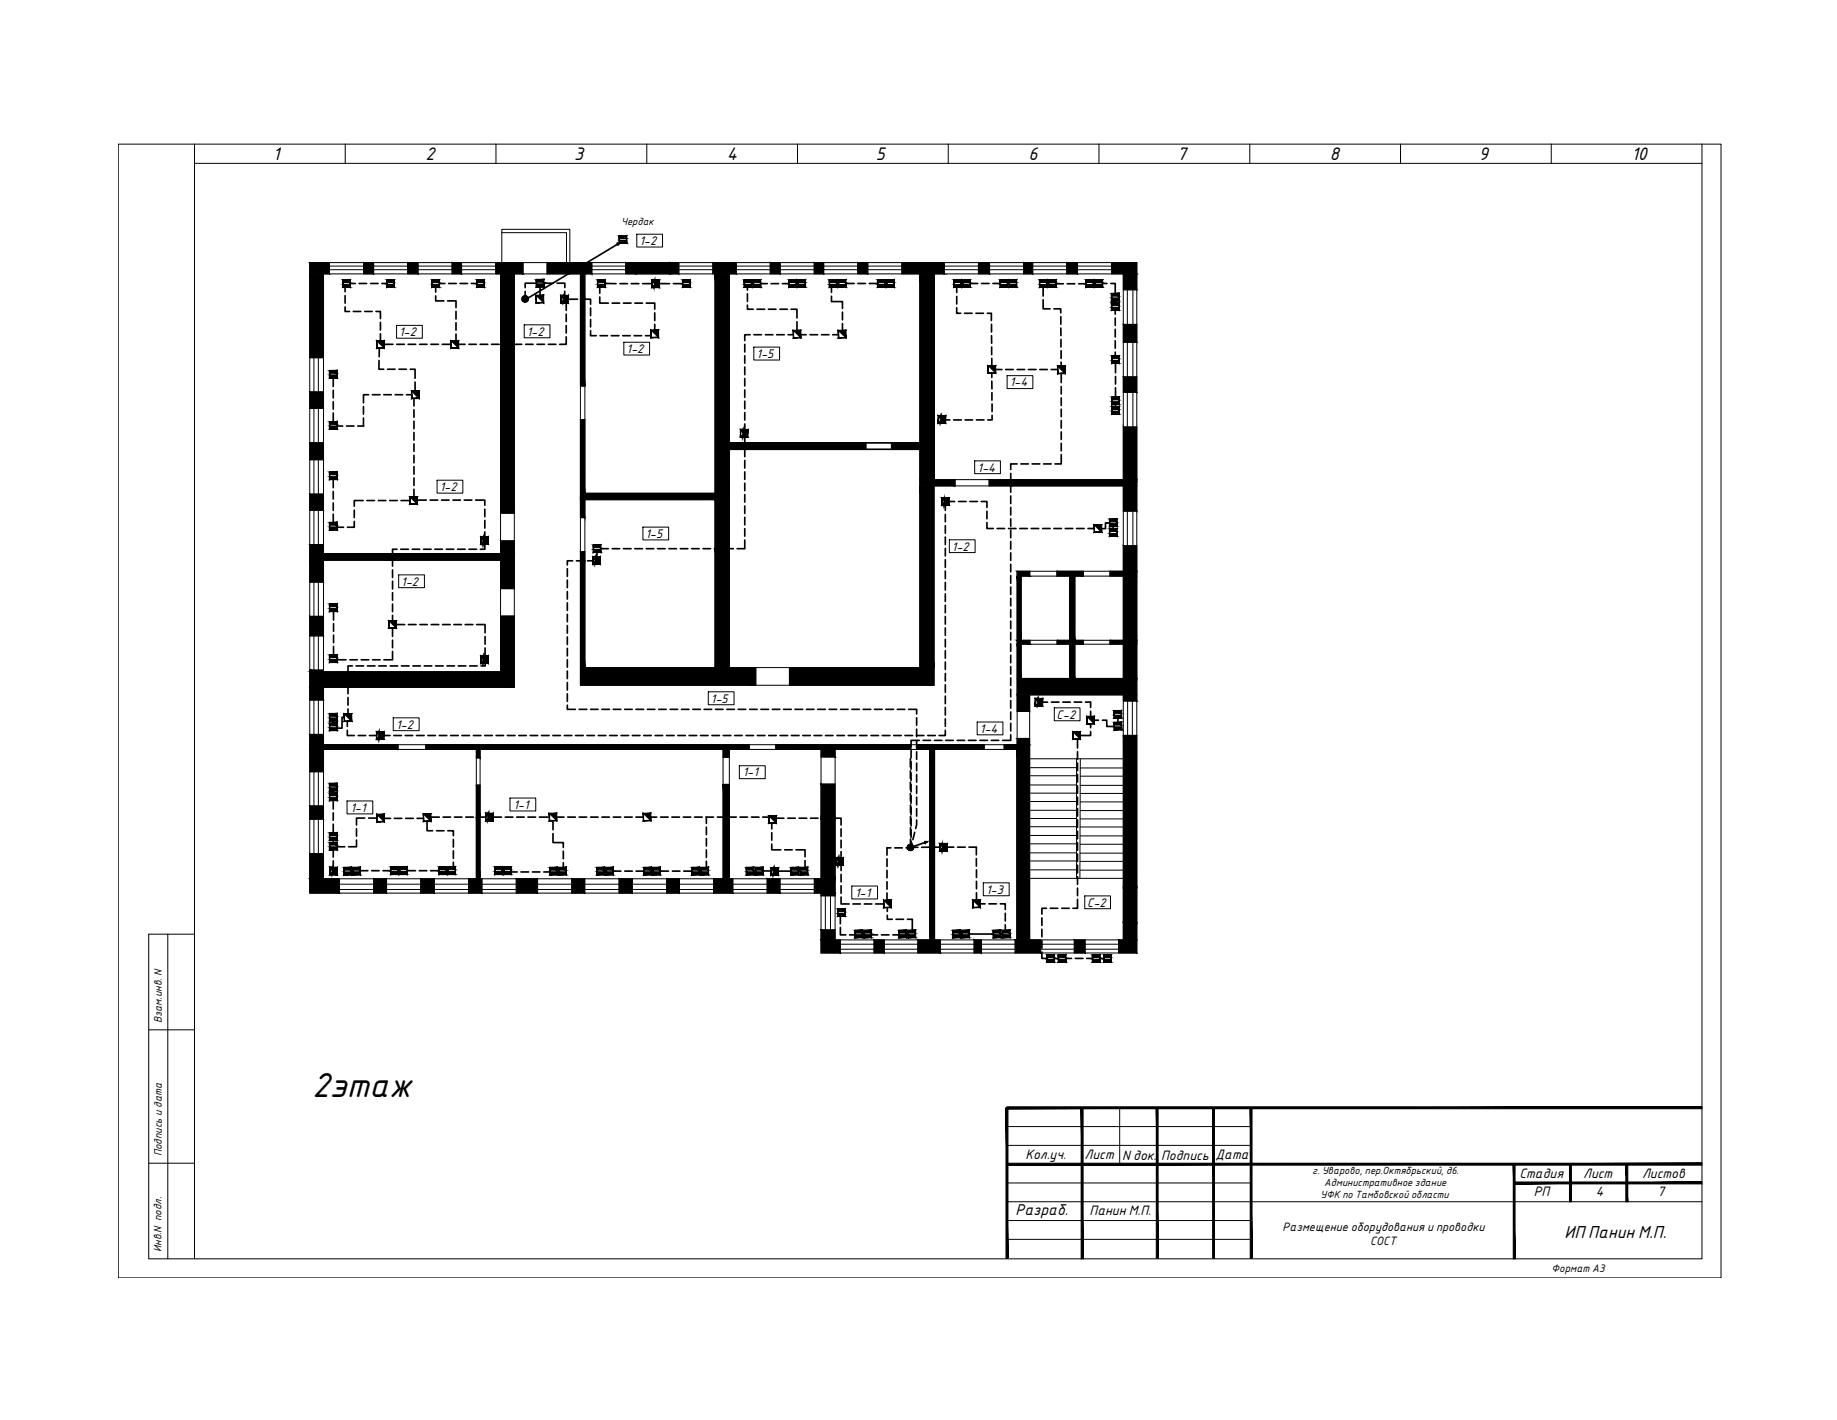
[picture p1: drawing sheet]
<svg xmlns="http://www.w3.org/2000/svg" width="279mm" height="216mm" viewBox="0 0 279 216" stroke-linecap="round" stroke-linejoin="round" font-family="sans-serif">
<defs><g id="words">
<text font-size="5.1" x="47.5" y="166.8">2этаж</text>
<g font-size="2.7">
<text x="41.5" y="24.4">1</text>
<text x="64.7" y="24.4">2</text>
<text x="87.3" y="24.3">3</text>
<text x="110.6" y="24.3">4</text>
<text x="133.2" y="24.3">5</text>
<text x="156.4" y="24.3">6</text>
<text x="179.1" y="24.3">7</text>
<text x="202.3" y="24.3">8</text>
<text x="224.9" y="24.3">9</text>
<text x="248.1" y="24.3">10</text>
</g>
<text font-size="2.5" x="237.9" y="188.2">ИП Панин М.П.</text>
<text font-size="2.3" x="154.4" y="184.8">Разраб.</text>
<g font-size="2">
<text x="155.9" y="176.3">Кол.уч.</text>
<text x="165" y="176.3">Лист</text>
<text x="170.7" y="176.3">N док.</text>
<text x="176.6" y="176.4">Подпись</text>
<text x="184.9" y="176.3">Дата</text>
<text x="231.1" y="179.1">Стадия</text>
<text x="240.8" y="179.1">Лист</text>
<text x="249.8" y="179.1">Листов</text>
<text x="165.7" y="184.8">Панин М.П.</text>
<text x="233.3" y="181.8">РП</text>
<text x="242.7" y="181.8">4</text>
<text x="252.1" y="181.8">7</text>
</g>
<g font-size="1.8">
<text x="97.3" y="37.2">1-2</text>
<text x="60.7" y="51.1">1-2</text>
<text x="80.1" y="51">1-2</text>
<text x="95.3" y="53.7">1-2</text>
<text x="115.1" y="54.4">1-5</text>
<text x="153.6" y="58.7">1-4</text>
<text x="148.7" y="71.7">1-4</text>
<text x="66.9" y="74.6">1-2</text>
<text x="98.2" y="81.8">1-5</text>
<text x="144.8" y="83.7">1-2</text>
<text x="61" y="89">1-2</text>
<text x="108.1" y="106.8">1-5</text>
<text x="60.2" y="110.8">1-2</text>
<text x="149" y="111.4">1-4</text>
<text x="160.7" y="109.2">C-2</text>
<text x="113" y="118.1">1-1</text>
<text x="53.3" y="123.4">1-1</text>
<text x="78.1" y="123">1-1</text>
<text x="130.1" y="136.4">1-1</text>
<text x="150" y="135.9">1-3</text>
<text x="165.3" y="137.8">C-2</text>
<text x="195.1" y="187.1">Размещение оборудования и проводки</text>
<text x="208.4" y="189.3">СОСТ</text>
</g>
<g font-size="1.6">
<text x="24.6" y="155.6" transform="rotate(-90 24.6 155.6)">Взам.инв. N</text>
<text x="24.6" y="175.8" transform="rotate(-90 24.6 175.8)">Подпись и дата</text>
<text x="24.6" y="190.4" transform="rotate(-90 24.6 190.4)">Инв.N подл.</text>
<text x="236" y="193.4">Формат А3</text>
</g>
<g font-size="1.5">
<text x="94.5" y="34.1">Чердак</text>
<text x="199.6" y="178.6">г. Уварово, пер.Октябрьский, д6.</text>
<text x="200.9" y="182.2">УФК по Тамбовской области</text>
<text x="201.4" y="180.4">Административное здание</text>
</g>
</g></defs>
<!-- layer: DESC -->
<g fill="none" stroke="#000" stroke-width=".15">
<path d="M18 21.9h243.8v172.4h-243.8zM29.6 24.8h229.3v166.6h-236.3M29.6 21.9v169.5M52.5 21.9v2.9M75.4 21.9v2.9M94.2 36.5h1.1v.5h-1.1zM96.9 35.6h3.9v2h-3.9zM98.4 21.9v2.9M121.3 21.9v2.9M144.2 21.9v2.9M167.1 21.9v2.9M190.1 21.9v2.9"/>
<path d="M213 21.9v2.9M235.9 21.9v2.9M258.9 21.9v2.9M50.1 57h1.1v.5h-1.1zM52.2 43.3h1.1v.4h-1.1zM58.9 43.3h1.1v.4h-1.1zM60.3 49.5h3.9v1.9h-3.9zM65.7 43.3h1.1v.4h-1.1zM72.5 43.3h1.1v.4h-1.1zM79.7 49.4h3.9v2h-3.9zM81.6 43.2h1.1v.4h-1.1zM90.9 43.3h1.1v.4h-1.1z"/>
<path d="M94.9 52h3.9v2h-3.9zM103.8 43.3h1.1v.4h-1.1zM113.2 43.3h1.1v.4h-1.1zM114.6 43.3h1.1v.4h-1.1zM114.7 52.8h3.9v1.9h-3.9zM120 43.3h1.1v.4h-1.1zM121.4 43.2h1.1v.5h-1.1zM126.1 43.3h1.1v.4h-1.1zM127.5 43.3h1.1v.4h-1.1zM133.5 43.3h1.1v.4h-1.1zM134.9 43.3h1.1v.4h-1.1zM145.1 43.3h1.1v.4h-1.1z"/>
<path d="M146.5 43.2h1.1v.5h-1.1zM152.1 43.3h1.1v.4h-1.1zM153.2 57.1h3.9v2h-3.9zM153.5 43.2h1.1v.5h-1.1zM158.1 43.3h1.1v.4h-1.1zM159.5 43.2h1.1v.5h-1.1zM165.2 43.3h1.1v.4h-1.1zM166.6 43.2h1.1v.5h-1.1zM169.1 46.8h1.1v.4h-1.1zM169.1 45.3h1.1v.4h-1.1zM169.1 54.8h1.1v.4h-1.1zM50.1 64.8h1.1v.4h-1.1z"/>
<path d="M50.1 72.5h1.1v.4h-1.1zM66.5 73h3.9v2h-3.9zM148.2 70.1h4v1.9h-4zM168.8 79.6h1.1v.4h-1.1zM169.1 62.5h1.1v.4h-1.1zM169.1 61.1h1.1v.4h-1.1zM50.1 80.1h1.1v.4h-1.1zM50.1 92.5h1.1v.4h-1.1zM60.6 87.4h4v2h-4zM90.2 83.6h1.1v.4h-1.1zM97.8 80.1h3.9v2h-3.9zM144.4 82.1h3.9v1.9h-3.9z"/>
<path d="M168.8 81.1h1.1v.4h-1.1zM50.1 100.3h1.1v.4h-1.1zM50.1 110.7h1.1v.4h-1.1zM50.1 109.2h1.1v.4h-1.1zM50.1 119.8h1.1v.4h-1.1zM59.8 109.1h3.9v2h-3.9zM107.7 105.2h3.9v2h-3.9zM112.5 116.4h3.9v2h-3.9zM148.6 109.8h3.9v1.9h-3.9zM160.4 107.6h3.9v2h-3.9zM169.5 108.8h1.1v.4h-1.1zM169.5 110.5h1.1v.4h-1.1z"/>
<path d="M50.1 121.3h1.1v.4h-1.1zM50.1 128.8h1.1v.4h-1.1zM50.1 127.3h1.1v.4h-1.1zM52.3 132.6h1.1v.4h-1.1zM52.8 121.8h3.9v1.9h-3.9zM53.7 132.6h1.1v.4h-1.1zM59.4 132.5h1.1v.4h-1.1zM60.8 132.5h1.1v.4h-1.1zM66.8 132.5h1.1v.4h-1.1zM68.2 132.5h1.1v.4h-1.1zM75.3 132.5h1.1v.4h-1.1zM76.6 132.5h1.1v.4h-1.1z"/>
<path d="M77.6 121.3h3.9v2h-3.9zM83.6 132.6h1.1v.4h-1.1zM85 132.6h1.1v.4h-1.1zM90.8 132.6h1.1v.4h-1.1zM92.2 132.6h1.1v.4h-1.1zM97.9 132.6h1.1v.4h-1.1zM99.3 132.6h1.1v.4h-1.1zM105.3 132.6h1.1v.4h-1.1zM106.7 132.6h1.1v.4h-1.1zM113.5 132.6h1.1v.4h-1.1zM114.9 132.6h1.1v.4h-1.1zM120.3 132.6h1.1v.4h-1.1z"/>
<path d="M121.7 132.6h1.1v.4h-1.1zM127.4 138.9h1.1v.4h-1.1zM129.6 134.7h3.9v2h-3.9zM149.6 134.2h3.9v2h-3.9zM165 136.2h3.9v2h-3.9zM22.6 156.6h7M25.5 142v49.4M29.6 142h-7v49.4M130 142.1h1.1v.4h-1.1zM131.4 142.1h1.1v.4h-1.1zM136.8 142.1h1.1v.4h-1.1zM138.1 142.1h1.1v.4h-1.1z"/>
<path d="M144.9 142.1h1.1v.4h-1.1zM146.3 142.1h1.1v.4h-1.1zM151.1 142.1h1.1v.4h-1.1zM152.5 142.1h1.1v.4h-1.1zM159.3 145.9h1.1v.4h-1.1zM161 145.9h1.1v.4h-1.1zM166.2 145.9h1.1v.4h-1.1zM167.9 145.9h1.1v.4h-1.1zM22.6 176.9h7M153.2 171.3h37.1M153.2 174.1h37.1M153.2 179.9h37.1"/>
<path d="M170.3 168.4v8.6M153.2 182.7h105.7M153.2 188.4h37.1M153.2 185.6h37.1"/>
</g>
<!-- layer: LINK -->
<g fill="#000" stroke="#000" stroke-width=".15">
<path d="M47.1 39.9l3 1.7v-1.7zM47.1 39.9l3 1.7h-3z"/>
<path d="M55.3 39.9l1.5 1.7v-1.7zM55.3 39.9l1.5 1.7h-1.5z"/>
<path d="M62 39.9l1.6 1.7v-1.7zM62 39.9l1.6 1.7h-1.6z"/>
<path d="M68.8 39.9l1.4 1.7v-1.7zM68.8 39.9l1.4 1.7h-1.4z"/>
<path d="M75.4 39.9l4.1 1.7v-1.7zM75.4 39.9l4.1 1.7h-4.1z"/>
<path d="M83.2 39.9l3.2 1.7 2.9-1.7zM83.2 39.9l3.2 1.7h-3.2z"/>
<path d="M89.3 39.9l.7 1.7v-1.7zM86.4 41.6l2.9-1.7 .7 1.7z"/>
<path d="M95.2 39.9l1.5 1.7v-1.7zM95.2 39.9l1.5 1.7h-1.5z"/>
<path d="M96.7 39.9l5.2 1.7v-1.7zM96.7 39.9l5.2 1.7h-5.2z"/>
<path d="M101.9 39.9l1.3 1.7v-1.7zM101.9 39.9l1.3 1.7h-1.3z"/>
<path d="M108.4 39.9l3.6 1.7v-1.7zM108.4 39.9l3.6 1.7h-3.6z"/>
<path d="M117.2 39.9l1.5 1.7v-1.7zM117.2 39.9l1.5 1.7h-1.5z"/>
<path d="M123.8 39.9l1.5 1.7v-1.7zM123.8 39.9l1.5 1.7h-1.5z"/>
<path d="M130.5 39.9l1.5 1.7v-1.7zM130.5 39.9l1.5 1.7h-1.5z"/>
<path d="M137.2 39.9l6.4 1.7v-1.7zM137.2 39.9l6.4 1.7h-6.4z"/>
<path d="M148.8 39.9l1.7 1.7v-1.7zM148.8 39.9l1.7 1.7h-1.7z"/>
<path d="M155.7 39.9l1.4 1.7v-1.7zM155.7 39.9l1.4 1.7h-1.4z"/>
<path d="M162.3 39.9l1.6 1.7v-1.7zM162.3 39.9l1.6 1.7h-1.6z"/>
<path d="M169.1 39.9l3.8 1.7v-1.7zM169.1 39.9l3.8 1.7h-3.8z"/>
<path d="M47.1 41.6l2.1 12.8v-12.8zM47.1 41.6l2.1 12.8h-2.1z"/>
<path d="M47.1 59.6l2.1 2.5v-2.5zM47.1 59.6l2.1 2.5h-2.1z"/>
<path d="M76.1 41.6l2.1 10.8v-10.8zM76.1 41.6l2.1 10.8h-2.1z"/>
<path d="M76.1 52.4l2.1 25.6v-25.6zM76.1 52.4l2.1 25.6h-2.1z"/>
<path d="M88.3 41.6l.7 3.9v-3.9zM88.3 41.6l.7 3.9h-.7z"/>
<path d="M88.3 45.5l.7 13.2v-13.2zM88.3 45.5l.7 13.2h-.7z"/>
<path d="M108.7 41.6l2.2 33.4v-33.4zM108.7 41.6l2.2 33.4h-2.2z"/>
<path d="M139.9 41.6l2.2 31.3v-31.3zM139.9 41.6l2.2 31.3h-2.2z"/>
<path d="M170.9 41.6l2 2.5v-2.5zM170.9 41.6l2 2.5h-2z"/>
<path d="M170.9 49.3l2 2.7v-2.7zM170.9 49.3l2 2.7h-2z"/>
<path d="M170.9 57.3l2 2.4v-2.4zM170.9 57.3l2 2.4h-2z"/>
<path d="M47.1 67.3l2.1 2.6v-2.6zM47.1 67.3l2.1 2.6h-2.1z"/>
<path d="M47.1 75.1l2.1 2.5v-2.5zM47.1 75.1l2.1 2.5h-2.1z"/>
<path d="M88.3 63.8l.7 11.2v-11.2zM88.3 63.8l.7 11.2h-.7z"/>
<path d="M88.3 76l.7 2.7v-2.7zM88.3 76l.7 2.7h-.7z"/>
<path d="M88.3 75l22.6 1v-1zM88.3 75l22.6 1h-22.6z"/>
<path d="M108.7 76l2.2 7.4v-7.4zM108.7 76l2.2 7.4h-2.2z"/>
<path d="M110.9 67.3l20.8 1v-1zM110.9 67.3l20.8 1h-20.8z"/>
<path d="M135.6 67.3l4.3 1v-1zM135.6 67.3l4.3 1h-4.3z"/>
<path d="M139.9 73.9l2.2 27.6v-27.6zM139.9 73.9l2.2 27.6h-2.2z"/>
<path d="M139.9 72.9l5.4 1v-1zM139.9 72.9l5.4 1h-5.4z"/>
<path d="M150.4 72.9l3.3 1v-1zM150.4 72.9l3.3 1h-3.3z"/>
<path d="M170.9 64.9l2 8v-8zM170.9 64.9l2 8h-2z"/>
<path d="M153.7 72.9l19.2 1v-1zM153.7 72.9l19.2 1h-19.2z"/>
<path d="M170.9 73.9l2 3.8v-3.8zM170.9 73.9l2 3.8h-2z"/>
<path d="M47.1 82.8l2.1 1.4v-1.4zM47.1 82.8l2.1 1.4h-2.1z"/>
<path d="M47.1 85.2l2.1 3.3v-3.3zM47.1 85.2l2.1 3.3h-2.1z"/>
<path d="M47.1 93.7l2.1 3v-3zM47.1 93.7l2.1 3h-2.1z"/>
<path d="M47.1 84.2l12.6 1v-1zM47.1 84.2l12.6 1h-12.6z"/>
<path d="M76.1 82.2l2.1 2v-2zM76.1 82.2l2.1 2h-2.1z"/>
<path d="M59.7 84.2l18.5 1v-1zM59.7 84.2l18.5 1h-18.5z"/>
<path d="M76.1 85.2l2.1 4.3v-4.3zM76.1 85.2l2.1 4.3h-2.1z"/>
<path d="M76.1 93.7l2.1 8.4v-8.4zM76.1 93.7l2.1 8.4h-2.1z"/>
<path d="M88.3 83.9l.7 1.4v-1.4zM88.3 83.9l.7 1.4h-.7z"/>
<path d="M88.3 85.3l.7 16.2v-16.2zM88.3 85.3l.7 16.2h-.7z"/>
<path d="M108.7 83.4l2.2 18.1v-18.1zM108.7 83.4l2.2 18.1h-2.2z"/>
<path d="M154.7 87.6l.6 9.8v-9.8zM154.7 87.6l.6 9.8h-.6z"/>
<path d="M154.7 97.9l.6 5.3v-5.3zM154.7 97.9l.6 5.3h-.6z"/>
<path d="M154.7 86.9l1.9 .7v-.7zM154.7 86.9l1.9 .7h-1.9z"/>
<path d="M154.7 97.4l1.9 .5v-.5zM154.7 97.4l1.9 .5h-1.9z"/>
<path d="M162.7 87.6l.8 9.8v-9.8zM162.7 87.6l.8 9.8h-.8z"/>
<path d="M162.7 97.9l.8 5.3v-5.3zM162.7 97.9l.8 5.3h-.8z"/>
<path d="M160.8 86.9l4 .7v-.7zM160.8 86.9l4 .7h-4z"/>
<path d="M160.8 97.4l4 .5v-.5zM160.8 97.4l4 .5h-4z"/>
<path d="M170.9 83l2 3.9v-3.9zM170.9 83l2 3.9h-2z"/>
<path d="M168.8 86.9l4.1 .7v-.7zM168.8 86.9l4.1 .7h-4.1z"/>
<path d="M170.9 87.6l2 9.8v-9.8zM170.9 87.6l2 9.8h-2z"/>
<path d="M168.8 97.4l4.1 .5v-.5zM168.8 97.4l4.1 .5h-4.1z"/>
<path d="M170.9 97.9l2 5.3v-5.3zM170.9 97.9l2 5.3h-2z"/>
<path d="M47.1 101.9l2.1 .2v-.2zM47.1 101.9l2.1 .2h-2.1z"/>
<path d="M47.1 104.5l2.1 1.9v-1.9zM47.1 104.5l2.1 1.9h-2.1z"/>
<path d="M47.1 111.7l2.1 1.5v-1.5zM47.1 111.7l2.1 1.5h-2.1z"/>
<path d="M47.1 113.9l2.1 3.4v-3.4zM47.1 113.9l2.1 3.4h-2.1z"/>
<path d="M47.1 102.1l5.8 2.4v-2.4zM47.1 102.1l5.8 2.4h-5.8z"/>
<path d="M47.1 113.2l13.4 .7v-.7zM47.1 113.2l13.4 .7h-13.4z"/>
<path d="M72.4 113.9l.6 1.3v-1.3zM72.4 113.9l.6 1.3h-.6z"/>
<path d="M72.4 119.4l.6 4.8v-4.8zM72.4 119.4l.6 4.8h-.6z"/>
<path d="M52.9 102.1l25.3 2.4v-2.4zM52.9 102.1l25.3 2.4h-25.3z"/>
<path d="M110 113.9l.9 1.2v-1.2zM110 113.9l.9 1.2h-.9z"/>
<path d="M110 119.3l.9 14.3v-14.3zM110 119.3l.9 14.3h-.9z"/>
<path d="M64.8 113.2l49.2 .7v-.7zM64.8 113.2l49.2 .7h-49.2z"/>
<path d="M88.3 101.5l26.6 2.7v-2.7zM88.3 101.5l26.6 2.7h-26.6z"/>
<path d="M124.9 113.9l2.1 1.2v-1.2zM124.9 113.9l2.1 1.2h-2.1z"/>
<path d="M124.9 119.2l2.1 5.2v-5.2zM124.9 119.2l2.1 5.2h-2.1z"/>
<path d="M118 113.2l20.6 .7v-.7zM118 113.2l20.6 .7h-20.6z"/>
<path d="M120.1 101.5l22 2.7v-2.7zM120.1 101.5l22 2.7h-22z"/>
<path d="M141.4 113.9l.7 14.9v-14.9zM141.4 113.9l.7 14.9h-.7z"/>
<path d="M139.4 113.2l10.3 .7v-.7zM139.4 113.2l10.3 .7h-10.3z"/>
<path d="M154.7 105.6l1.9 2.6v-2.6zM154.7 105.6l1.9 2.6h-1.9z"/>
<path d="M154.7 112.3l1.9 .9v-.9zM154.7 112.3l1.9 .9h-1.9z"/>
<path d="M152.8 113.2l3.8 .7v-.7zM152.8 113.2l3.8 .7h-3.8z"/>
<path d="M154.7 113.9l1.9 29v-29zM154.7 113.9l1.9 29h-1.9z"/>
<path d="M154.7 103.2l18.2 2.4v-2.4zM154.7 103.2l18.2 2.4h-18.2z"/>
<path d="M170.9 105.6l2 1v-1zM170.9 105.6l2 1h-2z"/>
<path d="M170.9 111.8l2 23.2v-23.2zM170.9 111.8l2 23.2h-2z"/>
<path d="M47.1 122.5l2.1 2.1v-2.1zM47.1 122.5l2.1 2.1h-2.1z"/>
<path d="M47.1 129.8l2.1 3.8v-3.8zM47.1 129.8l2.1 3.8h-2.1z"/>
<path d="M47.1 133.6l4.5 2.2v-2.2zM47.1 133.6l4.5 2.2h-4.5z"/>
<path d="M56.8 133.6l2 2.2v-2.2zM56.8 133.6l2 2.2h-2z"/>
<path d="M64 133.6l2.1 2.2v-2.2zM64 133.6l2.1 2.2h-2.1z"/>
<path d="M72.4 124.2l.6 9.4v-9.4zM72.4 124.2l.6 9.4h-.6z"/>
<path d="M71.3 133.6l2 2.2v-2.2zM71.3 133.6l2 2.2h-2z"/>
<path d="M78.5 133.6l3.3 2.2v-2.2zM78.5 133.6l3.3 2.2h-3.3z"/>
<path d="M87 133.6l1.9 2.2v-2.2zM87 133.6l1.9 2.2h-1.9z"/>
<path d="M94.2 133.6l2 2.2v-2.2zM94.2 133.6l2 2.2h-2z"/>
<path d="M101.4 133.6l1.9 2.2v-2.2zM101.4 133.6l1.9 2.2h-1.9z"/>
<path d="M108.5 133.6l3 2.2v-2.2zM108.5 133.6l3 2.2h-3z"/>
<path d="M116.7 133.6l1.9 2.2v-2.2zM116.7 133.6l1.9 2.2h-1.9z"/>
<path d="M124.9 124.4l2.1 9.2v-9.2zM124.9 124.4l2.1 9.2h-2.1z"/>
<path d="M123.9 133.6l3.1 2.2v-2.2zM123.9 133.6l3.1 2.2h-3.1z"/>
<path d="M124.9 135.8l2.1 .4v-.4zM124.9 135.8l2.1 .4h-2.1z"/>
<path d="M141.4 128.8h.7zM141.4 128.8h.7z"/>
<path d="M141.4 128.8l.7 14.1v-14.1zM141.4 128.8l.7 14.1h-.7z"/>
<path d="M124.9 141.4l2.1 1.5v-1.5zM124.9 141.4l2.1 1.5h-2.1z"/>
<path d="M124.9 142.9l2.9 2v-2zM124.9 142.9l2.9 2h-2.9z"/>
<path d="M132.9 142.9l1.6 2v-2zM132.9 142.9l1.6 2h-1.6z"/>
<path d="M139.6 142.9l3.4 2v-2zM139.6 142.9l3.4 2h-3.4z"/>
<path d="M148.2 142.9l1.1 2v-2zM148.2 142.9l1.1 2h-1.1z"/>
<path d="M154.4 142.9l3.9 2v-2zM154.4 142.9l3.9 2h-3.9z"/>
<path d="M163.4 142.9l1.6 2v-2zM163.4 142.9l1.6 2h-1.6z"/>
<path d="M170.9 140.3l2 2.6v-2.6zM170.9 140.3l2 2.6h-2z"/>
<path d="M170.2 142.9l2.7 2v-2zM170.2 142.9l2.7 2h-2.7z"/>
</g>
<!-- layer: BLK_12_THHN -->
<g fill="none" stroke="#000" stroke-width=".15">
<path d="M47.1 39.9h125.8v105h-48v-9.1h-77.8v-95.9h2M50.1 39.9v1.7M55.3 39.9v1.7M56.8 39.9v1.7M62 39.9v1.7M63.6 39.9v1.7M68.8 39.9v1.7M70.2 39.9v1.7M75.4 39.9v1.7M76.3 39.9v-5h10.4v5M76.3 35.4h9.9v4.5M90 39.9v1.7"/>
<path d="M95.2 39.9v1.7M96.7 39.9v1.7M101.9 39.9v1.7M103.2 39.9v1.7M108.4 39.9v1.7M112 39.9v1.7M117.2 39.9v1.7M118.7 39.9v1.7M123.8 39.9v1.7M125.3 39.9v1.7M130.5 39.9v1.7M132 39.9v1.7"/>
<path d="M137.2 39.9v1.7M143.6 39.9v1.7M148.8 39.9v1.7M150.5 39.9v1.7M155.7 39.9v1.7M157.1 39.9v1.7M162.3 39.9v1.7M163.9 39.9v1.7M169.1 39.9v1.7M47.1 54.4h2.1M47.1 59.6h2.1M47.7 54.4v5.2"/>
<path d="M48.4 54.4v5.2M49.2 41.6h26.9v42.6h-26.9zM50.1 40.5h5.2M50.1 41h5.2M56.8 40.5h5.2M56.8 41h5.2M63.6 40.5h5.2M63.6 41h5.2M70.2 40.5h5.2M70.2 41h5.2M78.2 41.6h10.1v62.6h53.8v-30.3h28.8v13h-16.2v26.3h-105.5v-8.7h29zM88.3 58.7h.7"/>
<path d="M89 41.6h19.7v33.4h-19.7zM90 40.5h5.2M90 41h5.2M103.2 40.5h5.2M103.2 41h5.2M110.9 41.6h29v59.9h-29zM112 40.5h5.2M112 41h5.2M118.7 40.5h5.1M118.7 41h5.1M125.3 40.5h5.2M125.3 41h5.2"/>
<path d="M132 40.5h5.2M132 41h5.2M142.1 41.6h28.8v31.3h-28.8zM143.6 40.5h5.2M143.6 41h5.2M150.5 40.5h5.2M150.5 41h5.2M157.1 40.5h5.2M157.1 41h5.2M163.9 40.5h5.2M163.9 41h5.2M170.9 44.1h2"/>
<path d="M170.9 49.3h2M170.9 59.7h2M170.9 52h2M170.9 57.3h2M171.5 44.1v5.2M171.5 52v5.3M171.5 59.7v5.2M172.3 44.1v5.2M172.3 52v5.3M172.3 59.7v5.2M47.1 62.1h2.1M47.1 67.3h2.1"/>
<path d="M47.1 69.9h2.1M47.1 75.1h2.1M47.1 77.6h2.1M47.7 62.1v5.2M47.7 69.9v5.2M47.7 77.6v5.2M48.4 62.1v5.2M48.4 69.9v5.2M48.4 77.6v5.2M76.1 78h2.1M88.3 63.8h.7M88.3 78.7h.7"/>
<path d="M89 76h19.7v25.5h-19.7zM145.3 72.9v1M150.4 72.9v1M170.9 64.9h2M170.9 77.7h2M171.5 77.7v5.3M172.3 77.7v5.3M47.1 82.8h2.1M47.1 88.5h2.1M47.1 93.7h2.1M47.1 96.7h2.1M47.7 88.5v5.2"/>
<path d="M47.7 96.7v5.2M48.4 88.5v5.2M48.4 96.7v5.2M49.2 85.2h26.9v16.9h-26.9zM76.1 89.5h2.1M76.1 93.7h2.1M76.1 82.2h2.1M88.3 83.9h.7M155.3 87.6h7.4v9.8h-7.4zM155.3 97.9h7.4v5.3h-7.4zM156.6 86.9v.7M156.6 97.4v.5"/>
<path d="M160.8 86.9v.7M160.8 97.4v.5M163.5 87.6h7.4v9.8h-7.4zM163.5 97.9h7.4v5.3h-7.4zM164.8 86.9v.7M164.8 97.4v.5M168.8 86.9v.7M168.8 97.4v.5M170.9 83h2M47.1 101.9h2.1M47.1 106.4h2.1M47.1 111.7h2.1"/>
<path d="M47.1 117.3h2.1M47.7 106.4v5.3M47.7 117.3v5.2M48.4 106.4v5.3M48.4 117.3v5.2M49.2 113.9h23.2v19.7h-23.2zM64.8 113.2v.7M72.4 119.4h.6M72.4 115.2h.6M73 113.9h37v19.7h-37zM110 115.1h.9M110 119.3h.9"/>
<path d="M110.9 113.9h14v19.7h-14zM114 113.2v.7M114.9 101.5v2.7M118 113.2v.7M120.1 101.5v2.7M124.9 115.1h2.1M124.9 119.2h2.1M127 113.9h14.4v29h-14.4zM142.1 113.9h12.6v29h-12.6zM154.7 108.2h1.9M154.7 112.3h1.9M156.6 105.6h14.3v37.3h-14.3z"/>
<path d="M156.6 115.4h14.3M156.6 116.7h7.1M156.6 117.9h7.1M156.6 119.3h7.1M163.7 115.4v18.1M164.3 115.4l-.1 18.1M164.3 116.8h6.6M164.3 118h6.6M164.3 119.4h6.6M170.9 106.6h2M170.9 111.8h2M171.5 106.6v5.2"/>
<path d="M172.2 106.6v5.2M47.1 122.5h2.1M47.1 124.6h2.1M47.1 129.8h2.1M47.7 124.6v5.2M48.4 124.6v5.2M51.6 133.6v2.2M51.6 134.4h5.2M51.6 135.2h5.2M56.8 133.6v2.2M58.8 134.4h5.2M58.8 135.2h5.2"/>
<path d="M58.8 133.6v2.2M64 133.6v2.2M66.1 134.4h5.2M66.1 135.2h5.2M66.1 133.6v2.2M71.3 133.6v2.2M73.3 134.4h5.2M73.3 135.2h5.2M73.3 133.6v2.2M78.5 133.6v2.2M81.8 134.4h5.2M81.8 135.2h5.2"/>
<path d="M81.8 133.6v2.2M87 133.6v2.2M88.9 134.4h5.3M88.9 135.2h5.3M88.9 133.6v2.2M94.2 133.6v2.2M96.2 134.4h5.2M96.2 135.2h5.2M96.2 133.6v2.2M101.4 133.6v2.2M103.3 134.4h5.2M103.3 135.2h5.2"/>
<path d="M103.3 133.6v2.2M108.5 133.6v2.2M111.5 134.4h5.2M111.5 135.2h5.2M111.5 133.6v2.2M116.7 133.6v2.2M118.6 134.4h5.3M118.6 135.2h5.3M118.6 133.6v2.2M123.9 133.6v2.2M124.9 136.2h2.1M125.5 136.2v5.2"/>
<path d="M126.3 136.2v5.2M156.6 133.5h14.3M156.6 120.6h7.1M156.6 121.9h7.1M156.6 123.2h7.1M156.6 124.4h7.1M156.6 125.7h7.1M156.6 127h7.1M156.6 128.3h7.1M156.6 129.7h7.1M156.6 130.9h7.1M156.6 132.3h7.1"/>
<path d="M164.3 120.6h6.6M164.3 121.9h6.6M164.3 123.2h6.6M164.3 124.5h6.6M164.3 125.7h6.6M164.3 127.1h6.6M164.3 128.4h6.6M164.3 129.7h6.6M164.3 131h6.6M164.3 132.3h6.6M170.9 135h2M124.9 141.4h2.1"/>
<path d="M127.8 142.9v2M127.8 143.6h5.1M127.8 144.3h5.1M132.9 142.9v2M134.5 143.6h5.1M134.5 144.3h5.1M134.5 142.9v2M139.6 142.9v2M143 143.6h5.2M143 144.3h5.2M143 142.9v2M148.2 142.9v2"/>
<path d="M149.3 143.6h5.1M149.3 144.3h5.1M149.3 142.9v2M154.4 142.9v2M158.3 143.6h5.1M158.3 144.3h5.1M158.3 142.9v2M163.4 142.9v2M165 143.6h5.2M165 144.3h5.2M165 142.9v2M170.2 142.9v2"/>
<path d="M170.9 140.3h2"/>
</g>
<g fill="#000" stroke="#000" stroke-width=".15">
<path d="M93.9 37h.3zM93.9 37v.1l.3-.1z"/>
<path d="M93.9 37.1l.3-.1zM93.9 37.1l.1 .2 .1-.2z"/>
<path d="M79.8 45h.2zM79.7 45h.3z"/>
<path d="M79.7 45h.4zM79.7 45h.4z"/>
<path d="M79.7 45.9h.3zM79.7 45.9h.2z"/>
<path d="M79.7 45l.5 .1zM79.6 45.1h.6z"/>
<path d="M79.7 45.9h.4zM79.7 45.9h.3z"/>
<path d="M79.6 45.1l.6 .1zM79.5 45.2h.7z"/>
<path d="M79.6 45.8h.6zM79.6 45.8l.5 .1z"/>
<path d="M79.5 45.2h.8zM79.5 45.2h.8h-.8z"/>
<path d="M79.5 45.7h.7zM79.5 45.7l.7 .1z"/>
<path d="M79.5 45.2l.8 .1zM79.5 45.2l.8 .1h-.8z"/>
<path d="M79.5 45.7h.8zM79.5 45.7h.7z"/>
<path d="M79.5 45.3l.8 .1v-.1zM79.5 45.3l.8 .1h-.9z"/>
<path d="M79.5 45.6h.8zM79.5 45.6l.8 .1z"/>
<path d="M79.4 45.4l.9 .1v-.1zM79.4 45.4l.9 .1h-.9z"/>
<path d="M79.4 45.5h.9zM79.4 45.5h.9h-.9z"/>
<path d="M79.4 45.5l.9 .1v-.1zM79.4 45.5l.9 .1h-.8z"/>
<path d="M138.4 128.4h.2zM138.4 128.4h.2z"/>
<path d="M138.4 128.4h.3zM138.3 128.4h.4z"/>
<path d="M138.4 129.3h.2zM138.4 129.3h.1z"/>
<path d="M138.3 128.4l.5 .1zM138.2 128.5h.6z"/>
<path d="M138.3 129.3h.4zM138.3 129.3h.3z"/>
<path d="M138.2 128.5l.6 .1zM138.2 128.5l.6 .1h-.7z"/>
<path d="M138.2 129.2h.6zM138.2 129.2l.5 .1z"/>
<path d="M138.1 128.6h.8zM138.1 128.6h.8h-.8z"/>
<path d="M138.1 129.1h.7zM138.1 129.1l.7 .1z"/>
<path d="M138.1 128.6l.8 .1zM138.1 128.6l.8 .1h-.8z"/>
<path d="M138.1 129.1h.8zM138.1 129.1h.7z"/>
<path d="M138.1 128.7l.8 .1v-.1zM138.1 128.7l.8 .1h-.9z"/>
<path d="M138.1 129h.8zM138.1 129l.8 .1z"/>
<path d="M138 128.8h1h-.1zM138 128.8h1h-1z"/>
<path d="M138 128.9l.9 .1v-.1zM138 128.9l.9 .1h-.8z"/>
<path d="M138 128.8l.9 .1 .1-.1zM138 128.8l.9 .1h-.9z"/>
<path d="M140.7 128h.3zM140.7 128v.1l.3-.1z"/>
<path d="M140.7 128.1l.3-.1zM140.7 128.1l.1 .2 .1-.2z"/>
<path d="M170.9 135l2 5.3v-5.3zM170.9 135l2 5.3h-2z"/>
</g>
<!-- layer: DESC -->
<g fill="#000" stroke="#000" stroke-width=".15">
<path d="M57.3 51.8h1.1v1.1zM62.6 59.5h1.1v1zM68.7 51.8h1v1.1zM81.6 45h1v1zM99.1 50.3h1v1zM120.7 50.3h1v1zM127.5 50.3h1.1v1zM150.3 55.6h1.1v1.1zM160.9 55.7h1v1.1zM62.4 75.6h1v1zM166.5 79.8h1v1.1zM59.2 94.4h1v1.1z"/>
<path d="M52.4 108.6h1v1zM163.2 111.3h1.1v1zM165.3 109h1.1v1zM50.3 133l.1-.1zM57.4 123.9h1v1zM64.4 123.8h1.1v1zM83.6 123.7h1v1zM97.9 123.7h1v1zM117.5 133h-.1zM117 124.1h1v1zM134.4 136.9h1.1v1.1zM148 136.9h1v1z"/>
<path d="M94.2 35.8h1.1zM94.2 35.9l1.1-.1zM95.3 35.8v1.2zM95.3 35.9v1.1zM94.2 37h1.1zM94.2 36.9h1.1l-1.1 .1zM94.2 35.9v1.1zM94.2 35.9v1z"/>
<path d="M94.2 35.9l1.1 .4v-.4zM94.2 35.9l1.1 .4h-1.1z"/>
<path d="M94.2 36.5l1.1 .5v-.5zM94.2 36.5l1.1 .5h-1.1z"/>
<path d="M50.1 56.3v.1l1.2-.1zM50.1 56.4l1.2-.1-.1 .1zM51.3 56.3v1.2zM51.2 56.4l.1 1.1zM50.1 57.5h1.2zM50.2 57.4h1l-1.1 .1zM50.1 56.4v1.1zM50.1 56.4l.1 1z"/>
<path d="M50.1 56.4l1.1 .4v-.4zM50.1 56.4l1.1 .4h-1.1z"/>
<path d="M50.1 57l1.1 .5v-.5zM50.1 57l1.1 .5h-1.1z"/>
<path d="M52.2 42.5h1.1zM52.2 42.6l1.1-.1zM53.3 42.5v1.2zM53.2 42.6l.1 1.1zM52.1 43.7h1.2l-.1-.1zM52.1 43.7l.1-.1h1zM52.1 42.6v1.1l.1-.1zM52.1 42.6h.1v1z"/>
<path d="M52.2 42.6l1.1 .4v-.4zM52.2 42.6l1.1 .4h-1.1z"/>
<path d="M52.2 43.3l1.1 .4v-.4zM52.2 43.3l1.1 .4h-1.1z"/>
<path d="M57.3 51.8h1.1zM57.3 51.8h1.1zM58.4 51.8v1.1v-1.1zM58.4 51.8v1.1zM57.3 52.9h1.1zM57.3 52.9h1.1h-1.1zM57.3 51.8v1.1zM57.3 51.8v1.1z"/>
<path d="M58.9 42.5h1.1zM58.9 42.6l1.1-.1zM59.9 42.6l.1 1.1v-1.2zM59.9 42.6l.1 1.1-.1-.1zM58.8 43.7h1.2l-.1-.1zM58.9 43.6h1l-1.1 .1zM58.8 42.6v1.1zM58.8 42.6l.1 1z"/>
<path d="M58.9 42.6l1.1 .4v-.4zM58.9 42.6l1.1 .4h-1.1z"/>
<path d="M58.9 43.3l1.1 .4v-.4zM58.9 43.3l1.1 .4h-1.1z"/>
<path d="M62.6 59.4h1.1zM62.6 59.5l1.1-.1zM63.7 59.5v1.1v-1.2zM63.7 59.5v1.1v-.1zM62.6 60.6h1.1v-.1zM62.6 60.5h1.1l-1.1 .1zM62.6 59.4v1.2zM62.6 59.4v1.1z"/>
<path d="M65.7 42.5h1.2zM65.7 42.6l1.2-.1zM66.8 42.6l.1 1.1v-1.2zM66.8 42.6l.1 1.1zM65.7 43.7h1.2l-.1-.1zM65.8 43.6h1l-1.1 .1zM65.7 42.6v1.1zM65.7 42.6l.1 1z"/>
<path d="M65.7 42.6l1.1 .4v-.4zM65.7 42.6l1.1 .4h-1.1z"/>
<path d="M65.7 43.3l1.1 .4v-.4zM65.7 43.3l1.1 .4h-1.1z"/>
<path d="M68.6 51.8h1.2zM68.7 51.8h1.1zM69.7 51.8l.1 1.1v-1.1zM69.7 51.8l.1 1.1zM68.6 52.9h1.2h-.1zM68.7 52.9h1h-1.1zM68.6 51.8v1.1zM68.6 51.8l.1 1.1z"/>
<path d="M72.5 42.5h1.2zM72.5 42.6l1.2-.1zM73.7 42.5v1.2zM73.6 42.6l.1 1.1zM72.5 43.7h1.2l-.1-.1zM72.5 43.7l.1-.1h1zM72.5 42.6v1.1l.1-.1zM72.5 42.6h.1v1z"/>
<path d="M72.5 42.6l1.1 .4v-.4zM72.5 42.6l1.1 .4h-1.1z"/>
<path d="M72.5 43.3l1.1 .4v-.4zM72.5 43.3l1.1 .4h-1.1z"/>
<path d="M81.5 44.9l.1 .1 1.1-.1zM81.6 45l1.1-.1-.1 .1zM82.7 44.9v1.2zM82.6 45l.1 1.1zM81.5 46.1h1.2l-.1-.1zM81.6 46h1l-1.1 .1zM81.5 44.9v1.2zM81.5 44.9l.1 1.1z"/>
<path d="M81.6 42.5h1.1zM81.6 42.5h1.1zM82.6 42.5l.1 1.1v-1.1zM82.6 42.5l.1 1.1h-.1zM81.5 43.6h1.2zM81.5 43.6h1.1zM81.5 42.5v1.1h.1zM81.5 42.5h.1v1.1z"/>
<path d="M81.6 42.5l1.1 .4v-.4zM81.6 42.5l1.1 .4h-1.1z"/>
<path d="M81.6 43.2l1.1 .4v-.4zM81.6 43.2l1.1 .4h-1.1z"/>
<path d="M85.5 45.9v.1zM85.5 45.9v.1z"/>
<path d="M85.5 45h.1l-.1 .1zM85.6 45l-.1 .1z"/>
<path d="M85.6 45.9l-.1 .1zM85.5 45.9v.1z"/>
<path d="M85.6 45h.1l-.1 .2zM85.7 45l-.1 .2h.1z"/>
<path d="M85.7 45h.1l-.1 .3zM85.8 45l-.1 .3h.1z"/>
<path d="M85.7 45.8v.2h-.1zM85.6 45.8v.2l.1-.2z"/>
<path d="M85.8 45.7v.3h-.1zM85.7 45.7v.3l.1-.3z"/>
<path d="M85.8 45v.3zM85.8 45v.3z"/>
<path d="M85.8 45.7v.3zM85.8 45.7v.3z"/>
<path d="M85.8 45v.4zM85.9 45l-.1 .4z"/>
<path d="M85.9 45.6l-.1 .4zM85.8 45.6v.4z"/>
<path d="M85.9 45v1zM86 45l-.1 1z"/>
<path d="M85.9 45.5h.1l-.6 .5zM85.4 46v.1l.6-.6z"/>
<path d="M86 45v1zM86 45v1z"/>
<path d="M85.4 44.9l.6 .6h-.1zM85.4 44.9l.5 .6z"/>
<path d="M86 45h.1l-.1 1zM86.1 45l-.1 1z"/>
<path d="M86.1 45h.1l-.1 1zM86.2 45l-.1 1h.1z"/>
<path d="M86.2 45v1zM86.2 45v1z"/>
<path d="M86.2 45v1zM86.3 45l-.1 1z"/>
<path d="M86.3 45h.1l-.1 1zM86.4 45l-.1 1h.1z"/>
<path d="M86.5 44.9v1.2zM86.5 44.9l-.1 1.1zM85.3 44.9h1.2l-.1 .1zM85.3 44.9l.1 .1h1zM85.3 44.9l.1 .1-.1 1.1zM85.4 45l-.1 1.1 .1-.1zM85.3 46.1l.1-.1 1.1 .1zM85.4 46l1.1 .1-.1-.1z"/>
<path d="M90.9 42.5h1.1zM90.9 42.6l1.1-.1zM92 42.5v1.2zM92 42.6v1.1zM90.9 43.7h1.1zM90.9 43.7l1.1-.1zM90.9 42.6v1.1zM90.9 42.6v1z"/>
<path d="M90.9 42.6l1.1 .4v-.4zM90.9 42.6l1.1 .4h-1.1z"/>
<path d="M90.9 43.3l1.1 .4v-.4zM90.9 43.3l1.1 .4h-1.1z"/>
<path d="M99 50.2l.1 .1 1.1-.1zM99.1 50.3l1.1-.1-.1 .1zM100.2 50.2l-.1 .1 .1 1.1zM100.1 50.3l.1 1.1-.1-.1zM99 51.4h1.2l-.1-.1zM99 51.4l.1-.1h1zM99 50.2v1.2l.1-.1zM99 50.2l.1 .1v1z"/>
<path d="M99.3 42.6v.1zM99.4 42.6l-.1 .1z"/>
<path d="M99.4 42.6h.1l-.1 .2zM99.5 42.6l-.1 .2z"/>
<path d="M99.3 43.7l.1-.1zM99.3 43.6v.1l.1-.1z"/>
<path d="M99.5 42.6v.2zM99.5 42.6v.2z"/>
<path d="M99.5 43.5l-.1 .2zM99.4 43.5v.2l.1-.2z"/>
<path d="M99.5 43.5v.2zM99.5 43.5v.2v-.2z"/>
<path d="M99.5 42.6v.3zM99.6 42.6l-.1 .3z"/>
<path d="M99.6 43.4l-.1 .3zM99.5 43.4v.3z"/>
<path d="M99.6 42.6v.4zM99.7 42.6l-.1 .4z"/>
<path d="M99.7 43.3l-.1 .4zM99.6 43.3v.4z"/>
<path d="M99.7 42.6h.1l-.1 .4zM99.8 42.6l-.1 .4h.1z"/>
<path d="M99.7 42.6h.1l-.1 1.1zM99.8 42.6l-.1 1.1h.1z"/>
<path d="M99.8 43.2v.5h-.1zM99.7 43.2v.5l.1-.5z"/>
<path d="M99.8 43.1l-.6 .6zM99.2 43.7h.1l.5-.5z"/>
<path d="M99.8 42.6h.1l-.1 1.1zM99.9 42.6l-.1 1.1h.1z"/>
<path d="M99.3 42.6l.5 .6zM99.3 42.6l.5 .6z"/>
<path d="M99.9 42.6v1.1zM99.9 42.6v1.1z"/>
<path d="M99.9 42.6h.1l-.1 1.1zM100 42.6l-.1 1.1h.1z"/>
<path d="M100 42.6h.1l-.1 1.1zM100.1 42.6l-.1 1.1z"/>
<path d="M100.1 42.6h.1l-.1 1.1zM100.2 42.6l-.1 1.1h.1z"/>
<path d="M100.2 42.6v1.1zM100.2 42.6v1.1z"/>
<path d="M100.3 42.6v1.1h-.1zM100.3 42.6h-.1v1.1zM99.1 42.6h1.2h-.1zM99.1 42.6h.1h1zM99.1 42.6h.1l-.1 1.1zM99.2 42.6l-.1 1.1h.1zM99.1 43.7h.1h1.1zM99.2 43.7h1.1h-.1z"/>
<path d="M103.8 42.5h1.2zM103.8 42.6l1.2-.1zM104.9 42.6l.1 1.1v-1.2zM104.9 42.6l.1 1.1zM103.8 43.7h1.2zM103.8 43.7l1.1-.1zM103.8 42.6v1.1zM103.8 42.6l.1 1z"/>
<path d="M103.8 42.6l1.1 .4v-.4zM103.8 42.6l1.1 .4h-1.1z"/>
<path d="M103.8 43.3l1.1 .4v-.4zM103.8 43.3l1.1 .4h-1.1z"/>
<path d="M113.2 42.5h1.1zM113.2 42.6l1.1-.1zM114.3 42.6v1.1v-1.2zM114.3 42.6v1.1zM113.2 43.7h1.1zM113.2 43.7l1.1-.1zM113.2 42.6v1.1l.1-.1zM113.2 42.6h.1v1z"/>
<path d="M113.2 42.6l1.1 .4v-.4zM113.2 42.6l1.1 .4h-1.1z"/>
<path d="M113.2 43.3l1.1 .4v-.4zM113.2 43.3l1.1 .4h-1.1z"/>
<path d="M114.6 42.5h1.1zM114.6 42.6l1.1-.1zM115.7 42.5v1.2zM115.6 42.6l.1 1.1zM114.5 43.7h1.2l-.1-.1zM114.6 43.6h1l-1.1 .1zM114.5 42.6v1.1zM114.5 42.6l.1 1z"/>
<path d="M114.6 42.6l1.1 .4v-.4zM114.6 42.6l1.1 .4h-1.1z"/>
<path d="M114.6 43.3l1.1 .4v-.4zM114.6 43.3l1.1 .4h-1.1z"/>
<path d="M120 42.5v.1l1.2-.1zM120 42.6l1.2-.1-.1 .1zM121.2 42.5v1.2zM121.1 42.6l.1 1.1zM120 43.7h1.2l-.1-.1zM120.1 43.6h1l-1.1 .1zM120 42.6v1.1zM120 42.6l.1 1z"/>
<path d="M120.6 50.2h1.2zM120.7 50.3l1.1-.1zM121.7 50.3l.1 1.1v-1.2zM121.7 50.3l.1 1.1-.1-.1zM120.6 51.4h1.2zM120.6 51.4l1.1-.1zM120.6 50.2v1.2zM120.6 50.2l.1 1.1z"/>
<path d="M120 42.6l1.1 .4v-.4zM120 42.6l1.1 .4h-1.1z"/>
<path d="M120 43.3l1.1 .4v-.4zM120 43.3l1.1 .4h-1.1z"/>
<path d="M121.4 42.5v.1l1.1-.1zM121.4 42.6l1.1-.1-.1 .1zM122.5 42.5l-.1 .1 .1 1.1zM122.4 42.6l.1 1.1-.1-.1zM121.4 43.7h1.1zM121.4 43.7l1-.1zM121.4 42.6v1.1zM121.4 42.6v1z"/>
<path d="M121.4 42.6l1.1 .4v-.4zM121.4 42.6l1.1 .4h-1.1z"/>
<path d="M121.4 43.2l1.1 .5v-.5zM121.4 43.2l1.1 .5h-1.1z"/>
<path d="M126.1 42.5h1.2zM126.1 42.6l1.2-.1zM127.3 42.5v1.2zM127.2 42.6l.1 1.1zM126.1 43.7h1.2l-.1-.1zM126.2 43.6h1l-1.1 .1zM126.1 42.6v1.1zM126.1 42.6l.1 1z"/>
<path d="M126.1 42.6l1.1 .4v-.4zM126.1 42.6l1.1 .4h-1.1z"/>
<path d="M126.1 43.3l1.1 .4v-.4zM126.1 43.3l1.1 .4h-1.1z"/>
<path d="M127.5 50.2h1.2zM127.6 50.3l1.1-.1zM128.6 50.3l.1 1.1v-1.2zM128.6 50.3l.1 1.1-.1-.1zM127.5 51.4h1.2zM127.5 51.4l1.1-.1zM127.5 50.2v1.2l.1-.1zM127.5 50.2l.1 .1v1z"/>
<path d="M127.5 42.5v.1l1.2-.1zM127.5 42.6l1.2-.1-.1 .1zM128.6 42.6l.1 1.1v-1.2zM128.6 42.6l.1 1.1-.1-.1zM127.5 43.7h1.2l-.1-.1zM127.5 43.7l.1-.1h1zM127.5 42.6v1.1l.1-.1zM127.5 42.6h.1v1z"/>
<path d="M127.5 42.6l1.1 .4v-.4zM127.5 42.6l1.1 .4h-1.1z"/>
<path d="M127.5 43.3l1.1 .4v-.4zM127.5 43.3l1.1 .4h-1.1z"/>
<path d="M133.5 42.5h1.1zM133.5 42.6l1.1-.1zM134.5 42.6l.1 1.1v-1.2zM134.5 42.6l.1 1.1-.1-.1zM133.4 43.7h1.2l-.1-.1zM133.4 43.7l.1-.1h1zM133.4 42.6v1.1l.1-.1zM133.4 42.6h.1v1z"/>
<path d="M133.5 42.6l1.1 .4v-.4zM133.5 42.6l1.1 .4h-1.1z"/>
<path d="M133.5 43.3l1.1 .4v-.4zM133.5 43.3l1.1 .4h-1.1z"/>
<path d="M134.9 42.5v.1l1.1-.1zM134.9 42.6l1.1-.1-.1 .1zM136 42.5v1.2zM135.9 42.6l.1 1.1zM134.8 43.7h1.2l-.1-.1zM134.9 43.6h1l-1.1 .1zM134.8 42.6v1.1zM134.8 42.6l.1 1z"/>
<path d="M134.9 42.6l1.1 .4v-.4zM134.9 42.6l1.1 .4h-1.1z"/>
<path d="M134.9 43.3l1.1 .4v-.4zM134.9 43.3l1.1 .4h-1.1z"/>
<path d="M145.1 42.5v.1l1.1-.1zM145.1 42.6l1.1-.1v.1zM146.2 42.5v1.2zM146.2 42.6v1.1zM145.1 43.7h1.1v-.1zM145.1 43.7l.1-.1h1zM145.1 42.6v1.1l.1-.1zM145.1 42.6h.1v1z"/>
<path d="M145.1 42.6l1.1 .4v-.4zM145.1 42.6l1.1 .4h-1.1z"/>
<path d="M145.1 43.3l1.1 .4v-.4zM145.1 43.3l1.1 .4h-1.1z"/>
<path d="M146.5 42.5h1.1zM146.5 42.6l1.1-.1zM147.5 42.6l.1 1.1v-1.2zM147.5 42.6l.1 1.1-.1-.1zM146.4 43.7h1.2zM146.4 43.7l1.1-.1zM146.4 42.6v1.1zM146.4 42.6l.1 1z"/>
<path d="M146.5 42.6l1.1 .4v-.4zM146.5 42.6l1.1 .4h-1.1z"/>
<path d="M146.5 43.2l1.1 .5v-.5zM146.5 43.2l1.1 .5h-1.1z"/>
<path d="M150.3 55.6h1.1zM150.3 55.6h1.1zM151.4 55.6v1.1v-1.1zM151.4 55.6v1.1v-.1zM150.3 56.7h1.1v-.1zM150.3 56.7v-.1h1.1zM150.3 55.6v1.1v-.1zM150.3 55.6v1z"/>
<path d="M152.1 42.5v.1l1.2-.1zM152.1 42.6l1.2-.1-.1 .1zM153.2 42.6l.1 1.1v-1.2zM153.2 42.6l.1 1.1-.1-.1zM152.1 43.7h1.2l-.1-.1zM152.1 43.7l.1-.1h1zM152.1 42.6v1.1l.1-.1zM152.1 42.6h.1v1z"/>
<path d="M152.1 42.6l1.1 .4v-.4zM152.1 42.6l1.1 .4h-1.1z"/>
<path d="M152.1 43.3l1.1 .4v-.4zM152.1 43.3l1.1 .4h-1.1z"/>
<path d="M153.5 42.5h1.1zM153.5 42.6l1.1-.1zM154.6 42.6v1.1v-1.2zM154.6 42.6v1.1zM153.5 43.7h1.1zM153.5 43.7l1.1-.1zM153.5 42.6v1.1zM153.5 42.6v1z"/>
<path d="M153.5 42.6l1.1 .4v-.4zM153.5 42.6l1.1 .4h-1.1z"/>
<path d="M153.5 43.2l1.1 .5v-.5zM153.5 43.2l1.1 .5h-1.1z"/>
<path d="M158.1 42.5v.1l1.2-.1zM158.1 42.6l1.2-.1-.1 .1zM159.3 42.5v1.2zM159.2 42.6l.1 1.1zM158.1 43.7h1.2l-.1-.1zM158.2 43.6h1l-1.1 .1zM158.1 42.6v1.1zM158.1 42.6l.1 1z"/>
<path d="M158.1 42.6l1.1 .4v-.4zM158.1 42.6l1.1 .4h-1.1z"/>
<path d="M158.1 43.3l1.1 .4v-.4zM158.1 43.3l1.1 .4h-1.1z"/>
<path d="M159.5 42.5h1.1zM159.5 42.6l1.1-.1zM160.5 42.6l.1 1.1v-1.2zM160.5 42.6l.1 1.1-.1-.1zM159.4 43.7h1.2zM159.4 43.7l1.1-.1zM159.4 42.6v1.1l.1-.1zM159.4 42.6h.1v1z"/>
<path d="M159.5 42.6l1.1 .4v-.4zM159.5 42.6l1.1 .4h-1.1z"/>
<path d="M159.5 43.2l1.1 .5v-.5zM159.5 43.2l1.1 .5h-1.1z"/>
<path d="M160.8 55.6l.1 .1 1.1-.1zM160.9 55.7l1.1-.1-.1 .1zM162 55.6l-.1 .1 .1 1.1zM161.9 55.7l.1 1.1-.1-.1zM160.8 56.8h1.2l-.1-.1zM160.9 56.7h1l-1.1 .1zM160.8 55.6v1.2zM160.8 55.6l.1 1.1z"/>
<path d="M165.2 42.5v.1l1.1-.1zM165.2 42.6l1.1-.1v.1zM166.3 42.5v1.2zM166.3 42.6v1.1zM165.2 43.7h1.1v-.1zM165.2 43.6h1.1l-1.1 .1zM165.2 42.6v1.1zM165.2 42.6v1z"/>
<path d="M165.2 42.6l1.1 .4v-.4zM165.2 42.6l1.1 .4h-1.1z"/>
<path d="M165.2 43.3l1.1 .4v-.4zM165.2 43.3l1.1 .4h-1.1z"/>
<path d="M166.6 42.5h1.1zM166.6 42.6l1.1-.1zM167.6 42.6l.1 1.1v-1.2zM167.6 42.6l.1 1.1-.1-.1zM166.5 43.7h1.2zM166.5 43.7l1.1-.1zM166.5 42.6v1.1l.1-.1zM166.5 42.6h.1v1z"/>
<path d="M166.6 42.6l1.1 .4v-.4zM166.6 42.6l1.1 .4h-1.1z"/>
<path d="M166.6 43.2l1.1 .5v-.5zM166.6 43.2l1.1 .5h-1.1z"/>
<path d="M169.1 46h1.1zM169.1 46.1l1.1-.1zM170.1 46.1l.1 1.1v-1.2zM170.1 46.1l.1 1.1-.1-.1zM169 47.2h1.2l-.1-.1zM169 47.2l.1-.1h1zM169 46.1v1.1l.1-.1zM169 46.1h.1v1z"/>
<path d="M169.1 44.6v.1l1.1-.1zM169.1 44.7l1.1-.1-.1 .1zM170.1 44.7l.1 1.1v-1.2zM170.1 44.7l.1 1.1-.1-.1zM169 45.8h1.2l-.1-.1zM169 45.8l.1-.1h1zM169 44.6v1.2l.1-.1zM169 44.6h.1v1.1z"/>
<path d="M169.1 54.1v.1l1.2-.1zM169.1 54.2l1.2-.1-.1 .1zM170.2 54.2l.1 1.1v-1.2zM170.2 54.2l.1 1.1-.1-.1zM169.1 55.3h1.2l-.1-.1zM169.2 55.2h1l-1.1 .1zM169.1 54.1v1.2zM169.1 54.1l.1 1.1z"/>
<path d="M169.1 46.1l1.1 .4v-.4zM169.1 46.1l1.1 .4h-1.1z"/>
<path d="M169.1 46.8l1.1 .4v-.4zM169.1 46.8l1.1 .4h-1.1z"/>
<path d="M169.1 44.6l1.1 .4v-.4zM169.1 44.6l1.1 .4h-1.1z"/>
<path d="M169.1 45.3l1.1 .4v-.4zM169.1 45.3l1.1 .4h-1.1z"/>
<path d="M169.1 54.1l1.1 .4v-.4zM169.1 54.1l1.1 .4h-1.1z"/>
<path d="M169.1 54.8l1.1 .4v-.4zM169.1 54.8l1.1 .4h-1.1z"/>
<path d="M50.1 64.1v.1l1.2-.1zM50.1 64.2l1.2-.1-.1 .1zM51.3 64.1v1.1zM51.2 64.2l.1 1zM50.1 65.2h1.2zM50.2 65.2h1h-1.1zM50.1 64.1v1.1zM50.1 64.1l.1 1.1z"/>
<path d="M50.1 71.7v.1l1.2-.1zM50.1 71.8l1.2-.1-.1 .1zM51.3 71.7v1.2zM51.2 71.8l.1 1.1zM50.1 72.9h1.2l-.1-.1zM50.2 72.8h1l-1.1 .1zM50.1 71.8v1.1zM50.1 71.8l.1 1z"/>
<path d="M50.1 79.4v.1l1.2-.1zM50.1 79.5l1.2-.1-.1 .1zM51.3 79.4v1.2zM51.2 79.5l.1 1.1zM50.1 80.6h1.2l-.1-.1zM50.2 80.5h1l-1.1 .1zM50.1 79.4v1.2zM50.1 79.4l.1 1.1z"/>
<path d="M50.1 64.1l1.1 .4v-.4zM50.1 64.1l1.1 .4h-1.1z"/>
<path d="M50.1 64.8l1.1 .4v-.4zM50.1 64.8l1.1 .4h-1.1z"/>
<path d="M50.1 71.8l1.1 .4v-.4zM50.1 71.8l1.1 .4h-1.1z"/>
<path d="M50.1 72.5l1.1 .4v-.4zM50.1 72.5l1.1 .4h-1.1z"/>
<path d="M50.1 79.4l1.1 .4v-.4zM50.1 79.4l1.1 .4h-1.1z"/>
<path d="M62.3 75.5h1.2zM62.4 75.6l1.1-.1zM63.4 75.6l.1 1.1v-1.2zM63.4 75.6l.1 1.1-.1-.1zM62.3 76.7h1.2l-.1-.1zM62.4 76.6h1l-1.1 .1zM62.3 75.5v1.2l.1-.1zM62.3 75.5l.1 .1v1z"/>
<path d="M112.8 65.3h.1l-.1 .1zM112.9 65.3l-.1 .1z"/>
<path d="M112.8 66.4l.1-.1zM112.8 66.3h.1z"/>
<path d="M112.9 65.3v.2zM112.9 65.3v.2z"/>
<path d="M112.9 66.2l-.1 .2zM112.8 66.2v.2l.1-.2z"/>
<path d="M112.9 65.3v.3zM113 65.3l-.1 .3z"/>
<path d="M113 66.2l-.1 .2zM112.9 66.2v.2z"/>
<path d="M113 65.3v.3zM113 65.3v.3z"/>
<path d="M113 66.1v.3zM113 66.1v.3z"/>
<path d="M113 65.3v.4zM113.1 65.3l-.1 .4z"/>
<path d="M113.1 65.3h.1l-.1 .5zM113.2 65.3l-.1 .5h.1z"/>
<path d="M113.1 66v.4h-.1zM113 66v.4l.1-.4z"/>
<path d="M113.2 65.3h.1l-.1 1.1zM113.3 65.3l-.1 1.1h.1z"/>
<path d="M113.2 66v.4h-.1zM113.1 66v.4l.1-.4z"/>
<path d="M113.2 65.9l-.5 .5zM112.7 66.4l.5-.5z"/>
<path d="M113.2 65.3h.1v1.1zM113.3 65.3v1.1z"/>
<path d="M112.7 65.3l.5 .6zM112.7 65.3l.5 .6z"/>
<path d="M113.3 65.3v1.1zM113.4 65.3l-.1 1.1z"/>
<path d="M113.4 65.3h.1l-.1 1.1zM113.5 65.3l-.1 1.1z"/>
<path d="M113.5 65.3v1.1zM113.5 65.3v1.1z"/>
<path d="M113.5 65.3h.1l-.1 1.1zM113.6 65.3l-.1 1.1h.1z"/>
<path d="M113.6 65.3v1.1zM113.7 65.3l-.1 1.1z"/>
<path d="M113.8 65.3v1.1h-.1zM113.7 65.3v1.1l.1-1.1zM112.6 65.3h1.2zM112.6 65.3l.1 .1 1-.1zM112.6 65.3v1.1zM112.7 65.4l-.1 1zM112.6 66.4h1.2zM112.7 66.4h1.1z"/>
<path d="M142.9 63.2v.1zM142.9 63.2v.1z"/>
<path d="M142.9 64.2v.1zM142.9 64.2v.1z"/>
<path d="M142.9 63.2v.2zM143 63.2l-.1 .2z"/>
<path d="M143 64.1l-.1 .2zM142.9 64.1v.2z"/>
<path d="M143 63.2v.3zM143.1 63.2l-.1 .3z"/>
<path d="M143.1 64.1l-.1 .2zM143 64.1v.2z"/>
<path d="M143.1 63.2v.3zM143.1 63.2v.3z"/>
<path d="M143.1 63.2h.1l-.1 .4zM143.2 63.2l-.1 .4h.1z"/>
<path d="M143.1 64v.3zM143.1 64v.3v-.3z"/>
<path d="M143.2 63.9l-.1 .4zM143.1 63.9v.4z"/>
<path d="M143.2 63.2v.5zM143.3 63.2l-.1 .5z"/>
<path d="M143.3 63.8l-.1 .5zM143.2 63.8v.5z"/>
<path d="M143.3 63.2v1.1zM143.3 63.2v1.1z"/>
<path d="M143.3 63.7v.1l-.6 .5zM142.7 64.3h.1l.5-.5z"/>
<path d="M143.3 63.2v1.1zM143.4 63.2l-.1 1.1z"/>
<path d="M142.8 63.2l.5 .5v.1zM142.8 63.2l.5 .6z"/>
<path d="M143.4 75.7h.1l-.1 .1zM143.4 75.8l.1-.1z"/>
<path d="M143.4 63.2h.1l-.1 1.1zM143.5 63.2l-.1 1.1h.1z"/>
<path d="M143.4 75.7h.1l-.1 .2zM143.5 75.7l-.1 .2z"/>
<path d="M143.4 76.8l.1-.1zM143.4 76.7v.1l.1-.1z"/>
<path d="M143.5 63.2v1.1zM143.5 63.2v1.1z"/>
<path d="M143.5 75.7h.1l-.1 .3zM143.6 75.7l-.1 .3h.1z"/>
<path d="M143.5 76.6l-.1 .2zM143.4 76.6v.2l.1-.2z"/>
<path d="M143.5 63.2h.1l-.1 1.1zM143.6 63.2l-.1 1.1h.1z"/>
<path d="M143.6 76.6l-.1 .2zM143.5 76.6v.2z"/>
<path d="M143.6 75.7v.3zM143.7 75.7l-.1 .3z"/>
<path d="M143.6 63.2v1.1zM143.7 63.2l-.1 1.1z"/>
<path d="M143.7 76.5l-.1 .3zM143.6 76.5v.3z"/>
<path d="M143.7 75.7v.4zM143.7 75.7v.4z"/>
<path d="M143.7 63.2h.1l-.1 1.1zM143.8 63.2l-.1 1.1h.1z"/>
<path d="M143.7 75.7h.1l-.1 .5zM143.8 75.7l-.1 .5h.1z"/>
<path d="M143.7 76.4v.4zM143.7 76.4v.4v-.4z"/>
<path d="M143.8 75.7h.1l-.1 1.1zM143.9 75.7l-.1 1.1h.1z"/>
<path d="M143.8 76.4v.4h-.1zM143.7 76.4v.4l.1-.4z"/>
<path d="M143.8 76.2l-.5 .6zM143.3 76.8l.5-.5z"/>
<path d="M143.8 63.2v1.2zM143.8 63.2v1.1zM142.7 63.2h1.1v.1zM142.7 63.2v.1h1.1zM142.7 63.2v1.2zM142.7 63.3v1.1zM142.7 64.3l1.1 .1h-1.1zM142.7 64.3l1.1 .1v-.1z"/>
<path d="M143.8 75.7h.1l-.1 1.1zM143.9 75.7l-.1 1.1h.1z"/>
<path d="M143.3 75.7l.5 .6zM143.3 75.7l.5 .6z"/>
<path d="M143.9 75.7v1.1zM144 75.7l-.1 1.1z"/>
<path d="M144 75.7h.1l-.1 1.1zM144.1 75.7l-.1 1.1h.1z"/>
<path d="M144.1 75.7v1.1zM144.1 75.7v1.1z"/>
<path d="M144.1 75.7h.1l-.1 1.1zM144.2 75.7l-.1 1.1h.1z"/>
<path d="M144.2 75.7v1.1zM144.3 75.7l-.1 1.1z"/>
<path d="M144.4 75.7v1.1h-.1zM144.3 75.7v1.1l.1-1.1zM143.2 75.7h1.2zM143.2 75.7h1.1zM143.2 75.7h.1l-.1 1.1zM143.3 75.7l-.1 1.1zM143.3 76.8h1.1h-1.2zM143.3 76.8h1.1z"/>
<path d="M166.4 79.8h1.2zM166.5 79.8h1.1zM167.6 79.8v1.1zM167.5 79.8l.1 1.1zM166.4 80.9h1.2zM166.5 80.9h1h-1.1zM166.4 79.8v1.1zM166.4 79.8l.1 1.1z"/>
<path d="M168.8 78.9h1.1zM168.8 79l1.1-.1zM169.8 79l.1 1.1v-1.2zM169.8 79l.1 1.1-.1-.1zM168.7 80.1h1.2zM168.7 80.1l1.1-.1zM168.7 78.9v1.2zM168.7 78.9l.1 1.1z"/>
<path d="M169.1 61.8h1.2zM169.1 61.9l1.2-.1zM170.2 61.9l.1 1.1v-1.2zM170.2 61.9l.1 1.1-.1-.1zM169.1 63h1.2zM169.1 63l1.1-.1zM169.1 61.8v1.2zM169.1 61.8l.1 1.1z"/>
<path d="M169.1 60.4h1.2zM169.1 60.4h1.2h-.1zM170.2 60.4l.1 1.1v-1.1zM170.2 60.4l.1 1.1h-.1zM169.1 61.5h1.2h-.1zM169.2 61.5h1h-1.1zM169.1 60.4v1.1zM169.1 60.4l.1 1.1z"/>
<path d="M168.8 78.9l1.1 .5v-.5zM168.8 78.9l1.1 .5h-1.1z"/>
<path d="M168.8 79.6l1.1 .4v-.4zM168.8 79.6l1.1 .4h-1.1z"/>
<path d="M169.1 61.8l1.1 .5v-.5zM169.1 61.8l1.1 .5h-1.1z"/>
<path d="M169.1 62.5l1.1 .4v-.4zM169.1 62.5l1.1 .4h-1.1z"/>
<path d="M169.1 60.4l1.1 .4v-.4zM169.1 60.4l1.1 .4h-1.1z"/>
<path d="M169.1 61.1l1.1 .4v-.4zM169.1 61.1l1.1 .4h-1.1z"/>
<path d="M50.1 91.8v.1l1.2-.1zM50.1 91.9l1.2-.1-.1 .1zM51.3 91.8v1.2zM51.2 91.9l.1 1.1zM50.1 93h1.2l-.1-.1zM50.2 92.9h1l-1.1 .1zM50.1 91.8v1.2zM50.1 91.8l.1 1.1z"/>
<path d="M50.1 99.6h1.2zM50.1 99.6h1.2zM51.3 99.6v1.1zM51.2 99.6l.1 1.1zM50.1 100.7h1.2h-.1zM50.2 100.7h1h-1.1zM50.1 99.6v1.1zM50.1 99.6l.1 1.1z"/>
<path d="M50.1 80.1l1.1 .4v-.4zM50.1 80.1l1.1 .4h-1.1z"/>
<path d="M50.1 91.8l1.1 .5v-.5zM50.1 91.8l1.1 .5h-1.1z"/>
<path d="M50.1 92.5l1.1 .4v-.4zM50.1 92.5l1.1 .4h-1.1z"/>
<path d="M50.1 99.6l1.1 .4v-.4zM50.1 99.6l1.1 .4h-1.1z"/>
<path d="M59.1 94.4h1.2zM59.2 94.4h1.1zM60.2 94.4l.1 1.1v-1.1zM60.2 94.4l.1 1.1h-.1zM59.1 95.5h1.2zM59.1 95.5h1.1zM59.1 94.4v1.1h.1zM59.1 94.4h.1v1.1z"/>
<path d="M73.3 99.8h.1l-.1 .1zM73.4 99.8l-.1 .1z"/>
<path d="M73.3 81.7h.1l-.1 .1zM73.4 81.7l-.1 .1z"/>
<path d="M73.4 99.8v.1zM73.4 99.8v.1z"/>
<path d="M73.3 82.7l.1-.1zM73.3 82.6h.1z"/>
<path d="M73.4 81.7v.1zM73.4 81.7v.1z"/>
<path d="M73.4 99.8v.2zM73.5 99.8l-.1 .2z"/>
<path d="M73.4 82.6v.1zM73.4 82.6v.1z"/>
<path d="M73.4 81.7v.2zM73.5 81.7l-.1 .2z"/>
<path d="M73.5 99.8v.3zM73.5 99.8v.3z"/>
<path d="M73.5 82.5l-.1 .2zM73.4 82.5v.2z"/>
<path d="M73.5 81.7v.2zM73.5 81.7v.2z"/>
<path d="M73.5 99.8h.1l-.1 .3zM73.6 99.8l-.1 .3h.1z"/>
<path d="M73.5 82.4v.3zM73.5 82.4v.3z"/>
<path d="M73.5 81.7h.1l-.1 .3zM73.6 81.7l-.1 .3h.1z"/>
<path d="M73.6 99.8v.4zM73.7 99.8l-.1 .4z"/>
<path d="M73.6 82.3v.4h-.1zM73.5 82.3v.4l.1-.4z"/>
<path d="M73.6 81.7v.4zM73.7 81.7l-.1 .4z"/>
<path d="M73.7 99.8h.1l-.1 1zM73.8 99.8l-.1 1z"/>
<path d="M73.7 81.7h.1l-.1 1zM73.8 81.7l-.1 1z"/>
<path d="M73.7 82.3l-.1 .4zM73.6 82.3v.4z"/>
<path d="M73.2 82.7l.6-.5zM73.2 82.7l.6-.5z"/>
<path d="M73.8 99.8v1zM73.8 99.8v1z"/>
<path d="M73.8 81.7v1zM73.8 81.7v1z"/>
<path d="M73.2 81.6l.6 .6h-.1zM73.2 81.7l.5 .5-.5-.6z"/>
<path d="M73.8 99.8h.1l-.1 1zM73.9 99.8l-.1 1h.1z"/>
<path d="M73.8 81.7h.1l-.1 1zM73.9 81.7l-.1 1h.1z"/>
<path d="M73.9 99.8v1zM74 99.8l-.1 1z"/>
<path d="M73.9 81.7v1zM74 81.7l-.1 1z"/>
<path d="M74 99.8v1zM74 99.8v1z"/>
<path d="M74 81.7v1zM74 81.7v1z"/>
<path d="M74 99.8h.1v1zM74.1 99.8v1z"/>
<path d="M74 81.7h.1v1zM74.1 81.7v1z"/>
<path d="M74.1 99.8v1zM74.2 99.8l-.1 1z"/>
<path d="M74.1 81.7v1zM74.2 81.7l-.1 1z"/>
<path d="M74.3 81.6v1.2zM74.3 81.6l-.1 1.1zM73.1 81.6h1.2l-.1 .1zM73.1 81.6l.1 .1h1zM73.1 81.6v1.2zM73.2 81.7l-.1 1.1zM73.2 82.7l1.1 .1h-1.2zM73.2 82.7l1.1 .1z"/>
<path d="M90.2 82.8v.1l1.2-.1zM90.2 82.9l1.2-.1-.1 .1zM91.4 82.8l-.1 .1 .1 1.1zM91.3 82.9l.1 1.1-.1-.1zM90.2 84h1.2l-.1-.1zM90.3 83.9h1l-1.1 .1zM90.2 82.9v1.1zM90.2 82.9l.1 1z"/>
<path d="M90.3 84.7v.1zM90.4 84.7l-.1 .1z"/>
<path d="M90.4 85.7l-.1 .1zM90.3 85.7v.1z"/>
<path d="M90.4 84.7v.1zM90.5 84.7l-.1 .1z"/>
<path d="M90.5 85.6l-.1 .2zM90.4 85.6v.2z"/>
<path d="M90.5 84.7v.2zM90.5 84.7v.2z"/>
<path d="M90.5 85.5v.3zM90.5 85.5v.3z"/>
<path d="M90.5 84.7h.1l-.1 .3zM90.6 84.7l-.1 .3h.1z"/>
<path d="M90.6 84.7h.1l-.1 .4zM90.7 84.7l-.1 .4h.1z"/>
<path d="M90.6 85.5v.3h-.1zM90.5 85.5v.3l.1-.3z"/>
<path d="M90.7 85.4l-.1 .4zM90.6 85.4v.4z"/>
<path d="M90.7 84.7v.4zM90.7 84.7v.4z"/>
<path d="M90.7 85.3v.4zM90.7 85.3v.4z"/>
<path d="M90.7 84.7v1zM90.8 84.7l-.1 1z"/>
<path d="M90.7 85.2h.1l-.6 .5zM90.2 85.7l.1 .1 .5-.6z"/>
<path d="M90.8 84.7v1zM90.9 84.7l-.1 1z"/>
<path d="M90.3 84.7l.5 .5h-.1zM90.3 84.7l.4 .5z"/>
<path d="M90.9 84.7v1zM90.9 84.7v1z"/>
<path d="M90.9 84.7v1zM91 84.7l-.1 1z"/>
<path d="M91 84.7h.1l-.1 1zM91.1 84.7l-.1 1h.1z"/>
<path d="M91.1 84.7v1zM91.2 84.7l-.1 1z"/>
<path d="M91.2 84.7v1zM91.2 84.7v1z"/>
<path d="M91.3 84.6v1.2zM91.3 84.6l-.1 1.1zM90.1 84.6h1.2l-.1 .1zM90.1 84.6l.1 .1h1zM90.1 84.6v1.2zM90.2 84.7l-.1 1.1zM90.2 85.7l1.1 .1h-1.2zM90.2 85.7l1.1 .1-.1-.1z"/>
<path d="M90.2 82.9l1.1 .4v-.4zM90.2 82.9l1.1 .4h-1.1z"/>
<path d="M90.2 83.6l1.1 .4v-.4zM90.2 83.6l1.1 .4h-1.1z"/>
<path d="M168.8 80.4v.1l1.1-.1zM168.8 80.5l1.1-.1-.1 .1zM169.9 80.4l-.1 .1 .1 1.1zM169.8 80.5l.1 1.1-.1-.1zM168.7 81.6h1.2l-.1-.1zM168.8 81.5h1l-1.1 .1zM168.7 80.4v1.2zM168.7 80.4l.1 1.1z"/>
<path d="M168.8 80.4l1.1 .4v-.4zM168.8 80.4l1.1 .4h-1.1z"/>
<path d="M168.8 81.1l1.1 .4v-.4zM168.8 81.1l1.1 .4h-1.1z"/>
<path d="M50.1 109.9v.1l1.2-.1zM50.1 110l1.2-.1-.1 .1zM51.3 109.9v1.2zM51.2 110l.1 1.1zM50.1 111.1h1.2zM50.1 111.1l1.1-.1zM50.1 110v1.1zM50.1 110l.1 1z"/>
<path d="M50.1 108.5h1.2zM50.1 108.5h1.2zM51.3 108.5v1.1zM51.2 108.5l.1 1.1zM50.1 109.6h1.2l-.1-.1zM50.2 109.5h1l-1.1 .1zM50.1 108.5v1.1zM50.1 108.5l.1 1z"/>
<path d="M50.1 119.1h1.2zM50.1 119.2l1.2-.1zM51.3 119.1v1.2zM51.2 119.2l.1 1.1zM50.1 120.3h1.2zM50.1 120.3l1.1-.1zM50.1 119.1v1.2zM50.1 119.1l.1 1.1z"/>
<path d="M50.1 100.3l1.1 .4v-.4zM50.1 100.3l1.1 .4h-1.1z"/>
<path d="M50.1 110l1.1 .4v-.4zM50.1 110l1.1 .4h-1.1z"/>
<path d="M50.1 110.7l1.1 .4v-.4zM50.1 110.7l1.1 .4h-1.1z"/>
<path d="M50.1 108.5l1.1 .4v-.4zM50.1 108.5l1.1 .4h-1.1z"/>
<path d="M50.1 109.2l1.1 .4v-.4zM50.1 109.2l1.1 .4h-1.1z"/>
<path d="M50.1 119.1l1.1 .4v-.4zM50.1 119.1l1.1 .4h-1.1z"/>
<path d="M50.1 119.8l1.1 .4v-.4zM50.1 119.8l1.1 .4h-1.1z"/>
<path d="M52.3 108.5h1.2zM52.4 108.6l1.1-.1zM53.4 108.6l.1 1.1v-1.2zM53.4 108.6l.1 1.1-.1-.1zM52.3 109.7h1.2zM52.3 109.7l1.1-.1zM52.3 108.5v1.2zM52.3 108.5l.1 1.1z"/>
<path d="M57.4 111.3h.1l-.1 .1zM57.4 111.4l.1-.1z"/>
<path d="M57.4 112.4l.1-.1zM57.4 112.3v.1l.1-.1z"/>
<path d="M57.5 111.3v.1zM57.6 111.3l-.1 .1z"/>
<path d="M57.6 112.2l-.1 .2zM57.5 112.2v.2l.1-.2z"/>
<path d="M57.6 111.3v.2zM57.6 111.3v.2z"/>
<path d="M57.6 112.1v.3zM57.6 112.1v.3z"/>
<path d="M57.6 111.3v.3zM57.7 111.3l-.1 .3z"/>
<path d="M57.7 112.1l-.1 .3zM57.6 112.1v.3z"/>
<path d="M57.7 111.3v.4zM57.8 111.3l-.1 .4z"/>
<path d="M57.8 111.3v.4zM57.8 111.3v.4z"/>
<path d="M57.8 112v.4h-.1zM57.7 112v.4l.1-.4z"/>
<path d="M57.8 111.3h.1l-.1 1zM57.9 111.3l-.1 1h.1z"/>
<path d="M57.8 111.9v.4zM57.8 111.9v.4v-.4z"/>
<path d="M57.8 111.8l-.5 .5zM57.3 112.3l.1 .1 .5-.5z"/>
<path d="M57.9 111.3h.1l-.1 1zM58 111.3l-.1 1h.1z"/>
<path d="M57.4 111.3l.4 .6zM57.3 111.3l.5 .6-.4-.6z"/>
<path d="M58 111.3v1zM58 111.3v1z"/>
<path d="M58 111.3h.1l-.1 1zM58.1 111.3l-.1 1h.1z"/>
<path d="M58.1 111.3v1zM58.2 111.3l-.1 1z"/>
<path d="M58.2 111.3h.1l-.1 1zM58.3 111.3l-.1 1h.1z"/>
<path d="M58.3 111.3v1zM58.3 111.3v1z"/>
<path d="M58.4 111.2v1.2l-.1-.1zM58.4 111.2l-.1 .1v1zM57.2 111.2h1.2l-.1 .1zM57.2 111.2l.1 .1h1zM57.2 111.2v1.2zM57.3 111.3l-.1 1.1zM57.3 112.3l1.1 .1h-1.2zM57.3 112.3l1.1 .1z"/>
<path d="M73.3 100.8l.1-.1zM73.3 100.7v.1l.1-.1z"/>
<path d="M73.4 100.7v.1zM73.4 100.7v.1z"/>
<path d="M73.5 100.6l-.1 .2zM73.4 100.6v.2z"/>
<path d="M73.5 100.5v.3zM73.5 100.5v.3z"/>
<path d="M73.6 100.5v.3h-.1zM73.5 100.5v.3l.1-.3z"/>
<path d="M73.7 100.4l-.1 .4zM73.6 100.4v.4z"/>
<path d="M73.2 100.8l.6-.5zM73.2 100.8v.1l.6-.6z"/>
<path d="M73.2 99.7l.6 .6h-.1zM73.2 99.8l.5 .5-.5-.6z"/>
<path d="M74.3 99.7v1.2zM74.3 99.7l-.1 1.1zM73.1 99.7h1.2l-.1 .1zM73.1 99.7l.1 .1h1zM73.1 99.7v1.2zM73.2 99.8l-.1 1.1zM73.2 100.8l1.1 .1h-1.2zM73.2 100.8l1.1 .1-.1-.1z"/>
<path d="M157.6 106.2v.1zM157.7 106.2l-.1 .1z"/>
<path d="M157.7 107.2l-.1 .1zM157.6 107.2v.1z"/>
<path d="M157.7 106.2h.1l-.1 .2zM157.8 106.2l-.1 .2z"/>
<path d="M157.7 107.1v.2zM157.7 107.1v.2z"/>
<path d="M157.7 106.2v.3zM157.8 106.2l-.1 .3z"/>
<path d="M157.8 106.2h.1l-.1 .3zM157.9 106.2l-.1 .3h.1z"/>
<path d="M157.8 107.1v.2h-.1zM157.7 107.1v.2l.1-.2z"/>
<path d="M157.9 106.2h.1l-.1 .4zM158 106.2l-.1 .4h.1z"/>
<path d="M157.9 107v.3h-.1zM157.8 107v.3l.1-.3z"/>
<path d="M158 106.9l-.1 .4zM157.9 106.9v.4z"/>
<path d="M158 106.2v.5zM158 106.2v.5z"/>
<path d="M158 106.9v.4zM158 106.9v.4z"/>
<path d="M158 106.2v1.1zM158.1 106.2l-.1 1.1z"/>
<path d="M158 106.7l.1 .1-.6 .5zM157.5 107.3l.6-.5z"/>
<path d="M158.1 106.2v1.1zM158.2 106.2l-.1 1.1z"/>
<path d="M157.6 106.2l.5 .5zM157.6 106.2l.4 .6z"/>
<path d="M158.2 106.2v1.1zM158.2 106.2v1.1z"/>
<path d="M158.2 106.2v1.1zM158.3 106.2l-.1 1.1z"/>
<path d="M158.3 106.2h.1l-.1 1.1zM158.4 106.2l-.1 1.1h.1z"/>
<path d="M158.4 106.2v1.1zM158.4 106.2v1.1z"/>
<path d="M158.4 106.2h.1l-.1 1.1zM158.5 106.2l-.1 1.1h.1z"/>
<path d="M158.6 106.2v1.1zM158.6 106.2l-.1 1.1zM157.4 106.2h1.2zM157.4 106.2h1.1zM157.4 106.2v1.1zM157.5 106.2l-.1 1.1h.1zM157.4 107.3h.1h1.1zM157.5 107.3h1.1h-.1z"/>
<path d="M163.2 111.2h1.1zM163.2 111.3l1.1-.1zM164.3 111.2v1.2zM164.3 111.3v1.1zM163.2 112.4h1.1zM163.2 112.4l1.1-.1zM163.2 111.2v1.2zM163.2 111.2v1.1z"/>
<path d="M165.3 108.9h1.1zM165.3 109l1.1-.1zM166.4 108.9v1.2zM166.4 109v1.1zM165.3 110.1h1.1zM165.3 110.1l1.1-.1zM165.3 108.9v1.2zM165.3 108.9v1.1z"/>
<path d="M169.5 108v.1l1.1-.1zM169.5 108.1l1.1-.1-.1 .1zM170.6 108v1.2zM170.5 108.1l.1 1.1zM169.4 109.2h1.2zM169.4 109.2l1.1-.1zM169.4 108.1v1.1l.1-.1zM169.4 108.1h.1v1z"/>
<path d="M169.5 109.8v.1l1.1-.1zM169.5 109.9l1.1-.1v.1zM170.6 109.8v1.2zM170.6 109.9v1.1zM169.5 111h1.1v-.1zM169.5 110.9h1.1l-1.1 .1zM169.5 109.8v1.2zM169.5 109.8v1.1z"/>
<path d="M169.5 108.1l1.1 .4v-.4zM169.5 108.1l1.1 .4h-1.1z"/>
<path d="M169.5 108.8l1.1 .4v-.4zM169.5 108.8l1.1 .4h-1.1z"/>
<path d="M169.5 109.8l1.1 .4v-.4zM169.5 109.8l1.1 .4h-1.1z"/>
<path d="M169.5 110.5l1.1 .4v-.4zM169.5 110.5l1.1 .4h-1.1z"/>
<path d="M50.1 120.6h1.2zM50.1 120.6h1.2h-.1zM51.3 120.6v1.1zM51.2 120.6l.1 1.1zM50.1 121.7h1.2h-.1zM50.2 121.7h1h-1.1zM50.1 120.6v1.1zM50.1 120.6l.1 1.1z"/>
<path d="M50.1 128.1h1.2zM50.1 128.1h1.2zM51.3 128.1v1.1zM51.2 128.1l.1 1.1zM50.1 129.2h1.2l-.1-.1zM50.2 129.1h1l-1.1 .1zM50.1 128.1v1.1zM50.1 128.1l.1 1z"/>
<path d="M50.1 126.6h1.2zM50.1 126.6h1.2zM51.3 126.6v1.1zM51.2 126.6l.1 1.1zM50.1 127.7h1.2zM50.2 127.7h1h-1.1zM50.1 126.6v1.1zM50.1 126.6l.1 1.1z"/>
<path d="M50.3 131.9v.1zM50.4 131.9l-.1 .1z"/>
<path d="M50.4 131.9h.1l-.1 .2zM50.5 131.9l-.1 .2z"/>
<path d="M50.4 131.9h.1l-.1 .2zM50.5 131.9l-.1 .2h.1z"/>
<path d="M50.5 132.8l-.1 .2zM50.4 132.8v.2l.1-.2z"/>
<path d="M50.5 131.9h.1l-.1 .3zM50.6 131.9l-.1 .3h.1z"/>
<path d="M50.5 132.7v.3h-.1zM50.4 132.7v.3l.1-.3z"/>
<path d="M50.6 132.7l-.1 .3zM50.5 132.7v.3l.1-.3z"/>
<path d="M50.6 131.9v.4zM50.6 131.9v.4z"/>
<path d="M50.6 132.6v.4zM50.6 132.6v.4z"/>
<path d="M50.6 131.9v.4zM50.7 131.9l-.1 .4z"/>
<path d="M50.7 131.9v1.1zM50.8 131.9l-.1 1.1z"/>
<path d="M50.7 132.5v.5h-.1zM50.6 132.5v.5z"/>
<path d="M50.7 132.4l-.5 .6zM50.2 133l.6-.5z"/>
<path d="M50.8 131.9h.1l-.1 1.1zM50.9 131.9l-.1 1.1h.1z"/>
<path d="M50.2 131.9l.5 .6zM50.2 131.9l.5 .6z"/>
<path d="M50.9 131.9v1.1zM50.9 131.9v1.1z"/>
<path d="M50.9 131.9h.1l-.1 1.1zM51 131.9l-.1 1.1h.1z"/>
<path d="M51 131.9h.1l-.1 1.1zM51.1 131.9l-.1 1.1h.1z"/>
<path d="M51.1 131.9v1.1zM51.1 131.9v1.1z"/>
<path d="M51.1 131.9h.1l-.1 1.1zM51.2 131.9l-.1 1.1h.1z"/>
<path d="M50.1 120.6l1.1 .4v-.4zM50.1 120.6l1.1 .4h-1.1z"/>
<path d="M50.1 121.3l1.1 .4v-.4zM50.1 121.3l1.1 .4h-1.1z"/>
<path d="M50.1 128.1l1.1 .4v-.4zM50.1 128.1l1.1 .4h-1.1z"/>
<path d="M50.1 128.8l1.1 .4v-.4zM50.1 128.8l1.1 .4h-1.1z"/>
<path d="M50.1 126.6l1.1 .4v-.4zM50.1 126.6l1.1 .4h-1.1z"/>
<path d="M50.1 127.3l1.1 .4v-.4zM50.1 127.3l1.1 .4h-1.1z"/>
<path d="M51.3 131.9v1.1h-.1zM51.3 131.9l-.1 1.1zM50.1 131.9h1.2zM50.1 131.9h.1h1zM50.1 131.9h.1l-.1 1.1zM50.2 131.9l-.1 1.1h.1zM50.1 133h1.2zM50.2 133h1.1z"/>
<path d="M52.3 131.9h1.2zM52.3 131.9h1.2h-.1zM53.5 131.9h-.1l.1 1.1zM53.4 131.9l.1 1.1h-.1zM52.3 133h1.2h-.1zM52.4 133h1h-1.1zM52.3 131.9v1.1h.1zM52.3 131.9h.1v1.1z"/>
<path d="M52.3 131.9l1.1 .4v-.4zM52.3 131.9l1.1 .4h-1.1z"/>
<path d="M52.3 132.6l1.1 .4v-.4zM52.3 132.6l1.1 .4h-1.1z"/>
<path d="M53.7 131.9h1.1zM53.7 131.9h1.1zM54.8 131.9v1.1zM54.8 131.9v1.1zM53.7 133h1.1zM53.7 133h1.1zM53.7 131.9v1.1zM53.7 131.9v1.1z"/>
<path d="M53.7 131.9l1.1 .4v-.4zM53.7 131.9l1.1 .4h-1.1z"/>
<path d="M53.7 132.6l1.1 .4v-.4zM53.7 132.6l1.1 .4h-1.1z"/>
<path d="M57.3 123.8l.1 .1 1.1-.1zM57.4 123.9l1.1-.1-.1 .1zM58.4 123.9l.1 1.1v-1.2zM58.4 123.9l.1 1.1-.1-.1zM57.3 125h1.2l-.1-.1zM57.4 124.9h1l-1.1 .1zM57.3 123.8v1.2zM57.3 123.8l.1 1.1z"/>
<path d="M59.4 131.8h1.2zM59.4 131.9l1.2-.1zM60.5 131.9l.1 1.1v-1.2zM60.5 131.9l.1 1.1-.1-.1zM59.4 133h1.2l-.1-.1zM59.5 132.9h1l-1.1 .1zM59.4 131.8v1.2zM59.4 131.8l.1 1.1z"/>
<path d="M59.4 131.8l1.1 .5v-.5zM59.4 131.8l1.1 .5h-1.1z"/>
<path d="M59.4 132.5l1.1 .4v-.4zM59.4 132.5l1.1 .4h-1.1z"/>
<path d="M60.8 131.8v.1l1.1-.1zM60.8 131.9l1.1-.1-.1 .1zM61.9 131.8v1.2zM61.8 131.9l.1 1.1zM60.7 133h1.2l-.1-.1zM60.7 133l.1-.1h1zM60.7 131.8v1.2l.1-.1zM60.7 131.8h.1v1.1z"/>
<path d="M60.8 131.8l1.1 .4v-.4zM60.8 131.8l1.1 .4h-1.1z"/>
<path d="M60.8 132.5l1.1 .4v-.4zM60.8 132.5l1.1 .4h-1.1z"/>
<path d="M64.4 123.7h1.1zM64.4 123.8l1.1-.1zM65.5 123.8v1.1v-1.2zM65.5 123.8v1.1v-.1zM64.4 124.9h1.1v-.1zM64.4 124.8h1.1l-1.1 .1zM64.4 123.7v1.2zM64.4 123.7v1.1z"/>
<path d="M66.8 131.8h1.1zM66.8 131.9l1.1-.1zM67.9 131.9v1.1v-1.2zM67.9 131.9v1.1v-.1zM66.8 133h1.1v-.1zM66.8 132.9h1.1l-1.1 .1zM66.8 131.8v1.2v-.1zM66.8 131.8v1.1z"/>
<path d="M66.8 131.8l1.1 .5v-.5zM66.8 131.8l1.1 .5h-1.1z"/>
<path d="M66.8 132.5l1.1 .4v-.4zM66.8 132.5l1.1 .4h-1.1z"/>
<path d="M68.2 131.8v.1l1.1-.1zM68.2 131.9l1.1-.1-.1 .1zM69.3 131.8v1.2zM69.2 131.9l.1 1.1zM68.1 133h1.2l-.1-.1zM68.2 132.9h1l-1.1 .1zM68.1 131.8v1.2zM68.1 131.8l.1 1.1z"/>
<path d="M68.2 131.8l1.1 .4v-.4zM68.2 131.8l1.1 .4h-1.1z"/>
<path d="M68.2 132.5l1.1 .4v-.4zM68.2 132.5l1.1 .4h-1.1z"/>
<path d="M74 123.7v.1zM74.1 123.7l-.1 .1z"/>
<path d="M74.1 124.7l-.1 .1zM74 124.7v.1z"/>
<path d="M74.1 123.7v.2zM74.2 123.7l-.1 .2z"/>
<path d="M74.2 124.6l-.1 .2zM74.1 124.6v.2z"/>
<path d="M74.2 123.7v.2zM74.2 123.7v.2z"/>
<path d="M74.2 124.6v.2zM74.2 124.6v.2z"/>
<path d="M74.2 123.7h.1l-.1 .3zM74.3 123.7l-.1 .3h.1z"/>
<path d="M74.3 123.7h.1l-.1 .4zM74.4 123.7l-.1 .4h.1z"/>
<path d="M74.3 124.5v.3h-.1zM74.2 124.5v.3l.1-.3z"/>
<path d="M74.4 124.4l-.1 .4zM74.3 124.4v.4z"/>
<path d="M74.4 123.7v.4zM74.4 123.7v.4z"/>
<path d="M74.4 124.3v.4zM74.4 124.3v.4z"/>
<path d="M74.4 123.7v1zM74.5 123.7l-.1 1z"/>
<path d="M74.4 124.2l.1 .1-.6 .4zM73.9 124.7l.1 .1 .5-.5z"/>
<path d="M74.5 123.7v1zM74.6 123.7l-.1 1z"/>
<path d="M74 123.7l.5 .5-.1 .1zM74 123.7l.4 .6z"/>
<path d="M74.6 123.7v1zM74.6 123.7v1z"/>
<path d="M74.6 123.7v1zM74.7 123.7l-.1 1z"/>
<path d="M74.7 123.7v1zM74.8 123.7l-.1 1h.1z"/>
<path d="M74.8 123.7v1zM74.9 123.7l-.1 1z"/>
<path d="M74.9 123.7v1zM74.9 123.7v1z"/>
<path d="M75 123.6v1.2zM75 123.6l-.1 1.1zM73.8 123.6h1.2l-.1 .1zM73.8 123.6l.1 .1h1zM73.8 123.6v1.2zM73.9 123.7l-.1 1.1zM73.9 124.7l1.1 .1h-1.2zM73.9 124.7l1.1 .1-.1-.1z"/>
<path d="M75.3 131.8v.1l1.1-.1zM75.3 131.9l1.1-.1-.1 .1zM76.4 131.8v1.2zM76.3 131.9l.1 1.1zM75.2 133h1.2l-.1-.1zM75.2 133l.1-.1h1zM75.2 131.8v1.2l.1-.1zM75.2 131.8h.1v1.1z"/>
<path d="M75.3 131.8l1.1 .4v-.4zM75.3 131.8l1.1 .4h-1.1z"/>
<path d="M75.3 132.5l1.1 .4v-.4zM75.3 132.5l1.1 .4h-1.1z"/>
<path d="M76.6 131.8v.1l1.2-.1zM76.6 131.9l1.2-.1-.1 .1zM77.8 131.8l-.1 .1 .1 1.1zM77.7 131.9l.1 1.1-.1-.1zM76.6 133h1.2l-.1-.1zM76.7 132.9h1l-1.1 .1zM76.6 131.8v1.2zM76.6 131.8l.1 1.1z"/>
<path d="M76.6 131.8l1.1 .4v-.4zM76.6 131.8l1.1 .4h-1.1z"/>
<path d="M76.6 132.5l1.1 .4v-.4zM76.6 132.5l1.1 .4h-1.1z"/>
<path d="M83.5 123.6l.1 .1 1.1-.1zM83.6 123.7l1.1-.1-.1 .1zM84.7 123.6v1.2zM84.6 123.7l.1 1.1zM83.5 124.8h1.2zM83.5 124.8l1.1-.1zM83.5 123.6v1.2l.1-.1zM83.5 123.6l.1 .1v1z"/>
<path d="M83.6 131.9h1.2zM83.6 131.9h1.2h-.1zM84.8 131.9h-.1l.1 1.1zM84.7 131.9l.1 1.1h-.1zM83.6 133h1.2zM83.7 133h1h-1.1zM83.6 131.9v1.1zM83.6 131.9l.1 1.1z"/>
<path d="M83.6 131.9l1.1 .4v-.4zM83.6 131.9l1.1 .4h-1.1z"/>
<path d="M83.6 132.6l1.1 .4v-.4zM83.6 132.6l1.1 .4h-1.1z"/>
<path d="M85 131.9h1.1zM85 131.9h1.1zM86.1 131.9v1.1zM86.1 131.9v1.1zM85 133h1.1zM85 133h1.1zM85 131.9v1.1h.1zM85 131.9h.1v1.1z"/>
<path d="M85 131.9l1.1 .4v-.4zM85 131.9l1.1 .4h-1.1z"/>
<path d="M85 132.6l1.1 .4v-.4zM85 132.6l1.1 .4h-1.1z"/>
<path d="M90.8 131.9h1.1zM90.8 131.9h1.1h-.1zM91.9 131.9h-.1l.1 1.1zM91.8 131.9l.1 1.1h-.1zM90.7 133h1.2zM90.7 133h1.1zM90.7 131.9v1.1h.1zM90.7 131.9h.1v1.1z"/>
<path d="M90.8 131.9l1.1 .4v-.4zM90.8 131.9l1.1 .4h-1.1z"/>
<path d="M90.8 132.6l1.1 .4v-.4zM90.8 132.6l1.1 .4h-1.1z"/>
<path d="M92.2 131.9h1.1zM92.2 131.9h1.1h-.1zM93.3 131.9v1.1zM93.2 131.9l.1 1.1zM92.1 133h1.2zM92.2 133h1h-1.1zM92.1 131.9v1.1zM92.1 131.9l.1 1.1z"/>
<path d="M92.2 131.9l1.1 .4v-.4zM92.2 131.9l1.1 .4h-1.1z"/>
<path d="M92.2 132.6l1.1 .4v-.4zM92.2 132.6l1.1 .4h-1.1z"/>
<path d="M97.8 123.6l.1 .1 1.1-.1zM97.9 123.7l1.1-.1-.1 .1zM99 123.6v1.2zM98.9 123.7l.1 1.1zM97.8 124.8h1.2zM97.8 124.8l1.1-.1zM97.8 123.6v1.2zM97.8 123.6l.1 1.1z"/>
<path d="M97.9 131.9h1.2zM97.9 131.9h1.2h-.1zM99.1 131.9h-.1l.1 1.1zM99 131.9l.1 1.1h-.1zM97.9 133h1.2zM97.9 133h1.1zM97.9 131.9v1.1h.1zM97.9 131.9h.1v1.1z"/>
<path d="M97.9 131.9l1.1 .4v-.4zM97.9 131.9l1.1 .4h-1.1z"/>
<path d="M97.9 132.6l1.1 .4v-.4zM97.9 132.6l1.1 .4h-1.1z"/>
<path d="M99.3 131.9h1.1zM99.3 131.9h1.1zM100.4 131.9v1.1zM100.4 131.9v1.1zM99.3 133h1.1zM99.3 133h1.1h-1.1zM99.3 131.9v1.1zM99.3 131.9v1.1z"/>
<path d="M99.3 131.9l1.1 .4v-.4zM99.3 131.9l1.1 .4h-1.1z"/>
<path d="M99.3 132.6l1.1 .4v-.4zM99.3 132.6l1.1 .4h-1.1z"/>
<path d="M105.3 131.9h1.1zM105.3 131.9h1.1h-.1zM106.4 131.9h-.1l.1 1.1zM106.3 131.9l.1 1.1h-.1zM105.2 133h1.2zM105.2 133h1.1zM105.2 131.9v1.1h.1zM105.2 131.9h.1v1.1z"/>
<path d="M105.3 131.9l1.1 .4v-.4zM105.3 131.9l1.1 .4h-1.1z"/>
<path d="M105.3 132.6l1.1 .4v-.4zM105.3 132.6l1.1 .4h-1.1z"/>
<path d="M106.7 131.9h1.1zM106.7 131.9h1.1h-.1zM107.8 131.9v1.1zM107.7 131.9l.1 1.1zM106.6 133h1.2zM106.7 133h1h-1.1zM106.6 131.9v1.1zM106.6 131.9l.1 1.1z"/>
<path d="M106.7 131.9l1.1 .4v-.4zM106.7 131.9l1.1 .4h-1.1z"/>
<path d="M106.7 132.6l1.1 .4v-.4zM106.7 132.6l1.1 .4h-1.1z"/>
<path d="M113.5 131.9h1.2zM113.5 131.9h1.2h-.1zM114.7 131.9h-.1l.1 1.1zM114.6 131.9l.1 1.1h-.1zM113.5 133h1.2zM113.5 133h1.1zM113.5 131.9v1.1h.1zM113.5 131.9h.1v1.1z"/>
<path d="M113.5 131.9l1.1 .4v-.4zM113.5 131.9l1.1 .4h-1.1z"/>
<path d="M113.5 132.6l1.1 .4v-.4zM113.5 132.6l1.1 .4h-1.1z"/>
<path d="M114.9 131.9h1.1zM114.9 131.9h1.1zM116 131.9v1.1zM116 131.9v1.1zM114.9 133h1.1zM114.9 133h1.1h-1.1zM114.9 131.9v1.1zM114.9 131.9v1.1z"/>
<path d="M114.9 131.9l1.1 .4v-.4zM114.9 131.9l1.1 .4h-1.1z"/>
<path d="M114.9 132.6l1.1 .4v-.4zM114.9 132.6l1.1 .4h-1.1z"/>
<path d="M116.9 124h1.2zM117 124.1l1.1-.1zM118 124.1l.1 1.1v-1.2zM118 124.1l.1 1.1-.1-.1zM116.9 125.2h1.2l-.1-.1zM116.9 125.2l.1-.1h1zM116.9 124v1.2l.1-.1zM116.9 124l.1 .1v1z"/>
<path d="M117.4 132v.1zM117.5 132l-.1 .1z"/>
<path d="M117.5 132v.2zM117.6 132l-.1 .2z"/>
<path d="M117.6 132.9l-.1 .1zM117.5 132.9v.1z"/>
<path d="M117.6 132v.2zM117.6 132v.2z"/>
<path d="M117.6 132.8v.2zM117.6 132.8v.2z"/>
<path d="M117.6 132h.1l-.1 .3zM117.7 132l-.1 .3h.1z"/>
<path d="M117.7 132h.1l-.1 .4zM117.8 132l-.1 .4h.1z"/>
<path d="M117.7 132.7v.3h-.1zM117.6 132.7v.3l.1-.3z"/>
<path d="M117.8 132.7l-.1 .3zM117.7 132.7v.3z"/>
<path d="M117.8 132v.4zM117.8 132v.4z"/>
<path d="M117.8 132.6v.4zM117.8 132.6v.4z"/>
<path d="M117.8 132v1zM117.9 132l-.1 1z"/>
<path d="M117.8 132.5l.1 .1-.6 .4zM117.3 133l.1 .1 .5-.5z"/>
<path d="M117.9 132v1zM118 132l-.1 1z"/>
<path d="M117.4 132l.5 .5zM117.3 132l.5 .5z"/>
<path d="M118 132h.1l-.1 1zM118.1 132l-.1 1h.1z"/>
<path d="M118.1 132v1zM118.1 132v1z"/>
<path d="M118.1 132h.1l-.1 1zM118.2 132l-.1 1h.1z"/>
<path d="M118.2 132v1zM118.3 132l-.1 1z"/>
<path d="M118.3 132h.1l-.1 1zM118.4 132l-.1 1h.1z"/>
<path d="M118.4 131.9v1.2zM118.4 131.9v1.1zM117.3 131.9h1.1zM117.3 131.9l1.1 .1zM117.3 131.9v1.2zM117.3 132v1.1zM117.3 133l1.1 .1h-1.1zM117.3 133l1.1 .1v-.1z"/>
<path d="M120.3 131.9h1.2zM120.3 131.9h1.2h-.1zM121.5 131.9v1.1zM121.4 131.9l.1 1.1zM120.3 133h1.2zM120.3 133h1.1zM120.3 131.9v1.1zM120.3 131.9l.1 1.1z"/>
<path d="M120.3 131.9l1.1 .4v-.4zM120.3 131.9l1.1 .4h-1.1z"/>
<path d="M120.3 132.6l1.1 .4v-.4zM120.3 132.6l1.1 .4h-1.1z"/>
<path d="M121.7 131.9h1.2zM121.7 131.9h1.2h-.1zM122.9 131.9h-.1l.1 1.1zM122.8 131.9l.1 1.1h-.1zM121.7 133h1.2zM121.7 133h1.1zM121.7 131.9v1.1h.1zM121.7 131.9h.1v1.1z"/>
<path d="M121.7 131.9l1.1 .4v-.4zM121.7 131.9l1.1 .4h-1.1z"/>
<path d="M121.7 132.6l1.1 .4v-.4zM121.7 132.6l1.1 .4h-1.1z"/>
<path d="M127.3 130.4h.1l-.1 .1zM127.4 130.4l-.1 .1z"/>
<path d="M127.3 131.5l.1-.1zM127.3 131.4v.1l.1-.1z"/>
<path d="M127.4 130.4v.2zM127.4 130.4v.2z"/>
<path d="M127.4 138.2h1.1zM127.4 138.2h1.1zM128.5 138.2v1.1v-1.1zM128.5 138.2v1.1zM127.4 139.3h1.1zM127.4 139.3h1.1zM127.4 138.2v1.1zM127.4 138.2v1.1z"/>
<path d="M127.4 131.3v.2zM127.4 131.3v.2z"/>
<path d="M127.4 130.4v.2zM127.5 130.4l-.1 .2z"/>
<path d="M127.5 131.3l-.1 .2zM127.4 131.3v.2z"/>
<path d="M127.5 130.4v.3zM127.5 130.4v.3z"/>
<path d="M127.5 131.2v.3zM127.5 131.2v.3z"/>
<path d="M127.5 130.4h.1l-.1 .4zM127.6 130.4l-.1 .4h.1z"/>
<path d="M127.6 130.4h.1l-.1 .5zM127.7 130.4l-.1 .5z"/>
<path d="M127.6 131.1v.4h-.1zM127.5 131.1v.4l.1-.4z"/>
<path d="M127.7 130.4h.1l-.1 1.1zM127.8 130.4l-.1 1.1z"/>
<path d="M127.7 131l-.1 .5zM127.6 131v.5z"/>
<path d="M127.7 130.9l.1 .1-.6 .5zM127.2 131.5l.6-.5z"/>
<path d="M127.8 130.4v1.1zM127.8 130.4v1.1z"/>
<path d="M127.2 130.4l.6 .5-.1 .1zM127.2 130.4l.5 .6z"/>
<path d="M127.8 130.4v1.1zM127.9 130.4l-.1 1.1h.1z"/>
<path d="M127.9 130.4v1.1zM128 130.4l-.1 1.1z"/>
<path d="M128 130.4v1.1zM128 130.4v1.1z"/>
<path d="M128 130.4h.1v1.1zM128.1 130.4v1.1z"/>
<path d="M128.1 130.4v1.1zM128.2 130.4l-.1 1.1z"/>
<path d="M128.3 130.4v1.1zM128.2 130.4v1.1l.1-1.1zM127.1 130.4h1.2zM127.1 130.4h1.1zM127.1 130.4v1.1zM127.2 130.4l-.1 1.1zM127.1 131.5h1.2zM127.2 131.5h1.1z"/>
<path d="M127.4 138.2l1.1 .4v-.4zM127.4 138.2l1.1 .4h-1.1z"/>
<path d="M127.4 138.9l1.1 .4v-.4zM127.4 138.9l1.1 .4h-1.1z"/>
<path d="M134.4 136.8h1.1zM134.4 136.9l1.1-.1zM135.5 136.9v1.1v-1.2zM135.5 136.9v1.1zM134.4 138h1.1zM134.4 138h1.1h-1.1zM134.4 136.8v1.2zM134.4 136.8v1.2z"/>
<path d="M143.1 128.3h.1l-.1 .1zM143.1 128.4l.1-.1z"/>
<path d="M143.1 128.3h.1l-.1 .1zM143.2 128.3l-.1 .1z"/>
<path d="M143.1 129.3h.1zM143.1 129.3h.1z"/>
<path d="M143.2 128.3h.1l-.1 .2zM143.3 128.3l-.1 .2h.1z"/>
<path d="M143.2 129.2l-.1 .1zM143.1 129.2v.1l.1-.1z"/>
<path d="M143.3 129.1v.2h-.1zM143.2 129.1v.2l.1-.2z"/>
<path d="M143.3 128.3v.3zM143.4 128.3l-.1 .3z"/>
<path d="M143.4 129l-.1 .3zM143.3 129v.3z"/>
<path d="M143.4 128.3v.4zM143.4 128.3v.4z"/>
<path d="M143.4 128.3h.1l-.1 .4zM143.5 128.3l-.1 .4h.1z"/>
<path d="M143.4 129v.3zM143.4 129v.3v-.3z"/>
<path d="M143.5 128.3h.1l-.1 1zM143.6 128.3l-.1 1h.1z"/>
<path d="M143.5 128.9v.4h-.1zM143.4 128.9v.4l.1-.4z"/>
<path d="M143.5 128.8l-.5 .5zM143 129.3v.1l.5-.6z"/>
<path d="M143.5 128.3h.1l-.1 1zM143.6 128.3l-.1 1h.1z"/>
<path d="M143 128.3l.5 .5zM143 128.3l.5 .5z"/>
<path d="M143.6 128.3v1zM143.7 128.3l-.1 1z"/>
<path d="M143.7 128.3h.1l-.1 1zM143.8 128.3l-.1 1h.1z"/>
<path d="M143.8 128.3v1zM143.8 128.3v1z"/>
<path d="M143.8 128.3h.1l-.1 1zM143.9 128.3l-.1 1h.1z"/>
<path d="M143.9 128.3v1zM144 128.3l-.1 1z"/>
<path d="M144.1 128.2v1.2l-.1-.1zM144 128.3v1l.1-1.1zM142.9 128.2h1.2zM142.9 128.2l1.1 .1zM142.9 128.2l.1 .1-.1 1.1zM143 128.3l-.1 1.1 .1-.1zM142.9 129.4l.1-.1 1.1 .1zM143 129.3l1.1 .1-.1-.1z"/>
<path d="M147.9 136.8l.1 .1 1.1-.1zM148 136.9l1.1-.1-.1 .1zM149.1 136.8l-.1 .1 .1 1.1zM149 136.9l.1 1.1-.1-.1zM147.9 138h1.2l-.1-.1zM147.9 138l.1-.1h1zM147.9 136.8v1.2l.1-.1zM147.9 136.8l.1 .1v1z"/>
<path d="M130 141.4h1.2zM130 141.5l1.2-.1zM131.1 141.5l.1 1.1v-1.2zM131.1 141.5l.1 1.1-.1-.1zM130 142.6h1.2zM130 142.6l1.1-.1zM130 141.5v1.1l.1-.1zM130 141.5h.1v1z"/>
<path d="M130 141.5l1.1 .4v-.4zM130 141.5l1.1 .4h-1.1z"/>
<path d="M130 142.1l1.1 .4v-.4zM130 142.1l1.1 .4h-1.1z"/>
<path d="M131.4 141.4h1.2zM131.4 141.5l1.2-.1zM132.6 141.4v1.2zM132.5 141.5l.1 1.1zM131.4 142.6h1.2zM131.4 142.6l1.1-.1zM131.4 141.5v1.1zM131.4 141.5l.1 1z"/>
<path d="M131.4 141.5l1.1 .4v-.4zM131.4 141.5l1.1 .4h-1.1z"/>
<path d="M131.4 142.1l1.1 .4v-.4zM131.4 142.1l1.1 .4h-1.1z"/>
<path d="M136.8 141.4h1.1zM136.8 141.5l1.1-.1zM137.9 141.4v1.2zM137.8 141.5l.1 1.1zM136.7 142.6h1.2zM136.7 142.6l1.1-.1zM136.7 141.5v1.1l.1-.1zM136.7 141.5h.1v1z"/>
<path d="M136.8 141.5l1.1 .4v-.4zM136.8 141.5l1.1 .4h-1.1z"/>
<path d="M136.8 142.1l1.1 .4v-.4zM136.8 142.1l1.1 .4h-1.1z"/>
<path d="M138.1 141.4h1.2zM138.1 141.5l1.2-.1zM139.2 141.5l.1 1.1v-1.2zM139.2 141.5l.1 1.1-.1-.1zM138.1 142.6h1.2zM138.1 142.6l1.1-.1zM138.1 141.5v1.1zM138.1 141.5l.1 1z"/>
<path d="M138.1 141.5l1.1 .4v-.4zM138.1 141.5l1.1 .4h-1.1z"/>
<path d="M138.1 142.1l1.1 .4v-.4zM138.1 142.1l1.1 .4h-1.1z"/>
<path d="M144.9 141.4h1.1zM144.9 141.5l1.1-.1zM146 141.4v1.2zM146 141.5v1.1zM144.9 142.6h1.1zM144.9 142.6l1.1-.1zM144.9 141.5v1.1zM144.9 141.5v1z"/>
<path d="M144.9 141.5l1.1 .4v-.4zM144.9 141.5l1.1 .4h-1.1z"/>
<path d="M144.9 142.1l1.1 .4v-.4zM144.9 142.1l1.1 .4h-1.1z"/>
<path d="M146.3 141.4h1.1zM146.3 141.5l1.1-.1zM147.4 141.5v1.1v-1.2zM147.4 141.5v1.1v-.1zM146.3 142.6h1.1zM146.3 142.6l1.1-.1zM146.3 141.5v1.1v-.1zM146.3 141.5v1z"/>
<path d="M146.3 141.5l1.1 .4v-.4zM146.3 141.5l1.1 .4h-1.1z"/>
<path d="M146.3 142.1l1.1 .4v-.4zM146.3 142.1l1.1 .4h-1.1z"/>
<path d="M151.1 141.4h1.1zM151.1 141.5l1.1-.1zM152.2 141.4v1.2zM152.2 141.5v1.1zM151.1 142.6h1.1zM151.1 142.6l1.1-.1zM151.1 141.5v1.1zM151.1 141.5v1z"/>
<path d="M151.1 141.5l1.1 .4v-.4zM151.1 141.5l1.1 .4h-1.1z"/>
<path d="M151.1 142.1l1.1 .4v-.4zM151.1 142.1l1.1 .4h-1.1z"/>
<path d="M152.5 141.4h1.1zM152.5 141.5l1.1-.1zM153.5 141.5l.1 1.1v-1.2zM153.5 141.5l.1 1.1-.1-.1zM152.4 142.6h1.2zM152.4 142.6l1.1-.1zM152.4 141.5v1.1l.1-.1zM152.4 141.5h.1v1z"/>
<path d="M152.5 141.5l1.1 .4v-.4zM152.5 141.5l1.1 .4h-1.1z"/>
<path d="M152.5 142.1l1.1 .4v-.4zM152.5 142.1l1.1 .4h-1.1z"/>
<path d="M159.3 145.1h1.1zM159.3 145.2l1.1-.1zM160.4 145.1v1.2zM160.3 145.2l.1 1.1zM159.2 146.3h1.2zM159.2 146.3l1.1-.1zM159.2 145.2v1.1l.1-.1zM159.2 145.2h.1v1z"/>
<path d="M159.3 145.2l1.1 .4v-.4zM159.3 145.2l1.1 .4h-1.1z"/>
<path d="M159.3 145.9l1.1 .4v-.4zM159.3 145.9l1.1 .4h-1.1z"/>
<path d="M161 145.1h1.1zM161 145.2l1.1-.1zM162 145.2l.1 1.1v-1.2zM162 145.2l.1 1.1-.1-.1zM160.9 146.3h1.2zM160.9 146.3l1.1-.1zM160.9 145.2v1.1l.1-.1zM160.9 145.2h.1v1z"/>
<path d="M161 145.2l1.1 .4v-.4zM161 145.2l1.1 .4h-1.1z"/>
<path d="M161 145.9l1.1 .4v-.4zM161 145.9l1.1 .4h-1.1z"/>
<path d="M166.2 145.1h1.1zM166.2 145.2l1.1-.1zM167.2 145.2l.1 1.1v-1.2zM167.2 145.2l.1 1.1-.1-.1zM166.1 146.3h1.2zM166.1 146.3l1.1-.1zM166.1 145.2v1.1l.1-.1zM166.1 145.2h.1v1z"/>
<path d="M166.2 145.2l1.1 .4v-.4zM166.2 145.2l1.1 .4h-1.1z"/>
<path d="M166.2 145.9l1.1 .4v-.4zM166.2 145.9l1.1 .4h-1.1z"/>
<path d="M167.9 145.1h1.1zM167.9 145.2l1.1-.1zM168.9 145.2l.1 1.1v-1.2zM168.9 145.2l.1 1.1-.1-.1zM167.8 146.3h1.2zM167.8 146.3l1.1-.1zM167.8 145.2v1.1l.1-.1zM167.8 145.2h.1v1z"/>
<path d="M167.9 145.2l1.1 .4v-.4zM167.9 145.2l1.1 .4h-1.1z"/>
<path d="M167.9 145.9l1.1 .4v-.4zM167.9 145.9l1.1 .4h-1.1z"/>
<path d="M153.2 176.9v.3l105.7-.3zM153.2 177.2l105.7-.3v.3z"/>
<path d="M153.2 168.3v.3l105.7-.3zM153.2 168.6l105.7-.3v.3z"/>
<path d="M153 168.4l.3 22.9v-22.9zM153 168.4l.3 22.9h-.3z"/>
<path d="M164.4 168.4l.3 23v-23zM164.4 168.4l.3 23h-.3z"/>
<path d="M175.9 168.4l.2 22.9v-22.9zM175.9 168.4l.2 22.9h-.2z"/>
<path d="M184.4 168.4l.3 22.9v-22.9zM184.4 168.4l.3 22.9h-.3z"/>
<path d="M190.2 168.4l.2 22.9v-22.9zM190.2 168.4l.2 22.9h-.2z"/>
<path d="M230.3 179.7v.3l28.6-.3zM230.3 180l28.6-.3v.3z"/>
<path d="M230.2 177v14.4h.2zM230.2 177h.2v14.4z"/>
<path d="M238.7 177v5.7h.3zM238.7 177h.3v5.7z"/>
<path d="M247.3 177v5.7h.3zM247.3 177h.3v5.7z"/>
</g>
<!-- layer: BLK_12_THHN -->
<g fill="none" stroke="#000" stroke-width=".25">
<path d="M93.9 37l.1 .3M94.2 37l-13.8 8.3M158.6 106.8h.7M159.9 106.8h1.2M161.6 106.8h1.2M163.4 106.8h1.1M163.9 112.4v1.3M163.9 114.3v1.2M163.9 116v1.2M163.9 117.7v1.2M163.9 119.5v1.1M165.1 106.8h.8"/>
<path d="M165.9 111.2v.6h-1.6M165.9 110.1v.5M140.8 128.3l-.1-.3h.3l-2 .7M158.5 139.6v1.1M159.2 138.1h-.7v.9M159.7 138.1h1.2M161.5 138.1h1.1M163.9 136.7v1.4h-.7M163.9 121.2v1.2M163.9 122.9v1.2M163.9 124.7v1.1M163.9 126.4v1.1"/>
<path d="M163.9 128.1v1.2M163.9 129.8v1.2M163.9 131.6v1.1M163.9 133.3v1.2M163.9 135v1.2M158.5 141.3v1.1M158.5 143v1.2M158.5 144.7v.9M160.4 145.7h.6M167.3 145.7h.6"/>
<circle cx="79.9" cy="45.4" r=".46"/>
<circle cx="138.5" cy="128.8" r=".46"/>
</g>
<!-- layer: LINK -->
<g fill="none" stroke="#000" stroke-width=".25">
<path d="M79.5 39.9v1.7M83.2 39.9v1.7M50.7 57.5v1.3M50.7 59.3v1.2M52.5 46.7v.7h.7M52.5 43.7v.7M52.5 44.9v1.2M53.3 43.1h.8M53.7 47.4h1.2M54.6 43.1h1.2M55.5 47.4h1.1M56.4 43.1h1.1"/>
<path d="M57.2 47.4h.7v1M57.7 54.8l-.1 1.3h.8M57.7 52.9v1.3M57.9 49v1.2M57.9 50.7v1.1M58.1 43.1h.8M58.4 52.4h1.4M58.9 56.1h1.2M60.3 52.4h1.2M60.7 56.1h1.1M62.1 52.4h1.1M62.4 56.1h.7v1.4"/>
<path d="M63.1 58.1v1.4M63.8 52.4h1.2M65.5 52.4h1.2M66.3 45v.7h1.2M66.3 43.7v.7M66.8 43.1h.9M67.3 52.4h1.3M68.1 45.7h1.3v1.1M68.2 43.1h1.2M69.4 47.3v1.2M69.4 49.1v1.1M69.4 50.8v1"/>
<path d="M69.7 52.4h1M70 43.1h1.1M71.3 52.4h1.1M71.7 43.1h.8M73 52.4h1.2M74.8 52.4h1.1M76.5 52.4h1.1M78.2 52.4h1.2M79.9 44.3v.7M79.9 52.4h1.2M81.6 43.1h-1.7v.6M81.7 52.4h1.1"/>
<path d="M82.1 43.6v1.4M82.7 43.1h1.5M83.4 52.4h1.2M84.7 43.1h1.2v.6M85.9 44.3v.6M86.1 51.2v1.2h-1M86.1 46v1.2M86.1 47.8v1.1M86.1 49.5v1.1M86.4 45.5h1.4M88.4 45.5h1.4v.8M89.8 50.3v.7h.9"/>
<path d="M89.8 46.8v1.2M89.8 48.6v1.1M91.2 45.2v.9h1.3M91.2 43.7v.9M91.3 51h1.1M92 43.1h1.7M93 51h1.1M93.1 46.1h1.1M94.3 43.1h1.1M94.7 51h1.2M94.8 46.1h1.2M96 43.1h1.2"/>
<path d="M96.4 51h1.2M96.6 46.1h1.1M97.7 43.1h1.5M98.2 51h.8M98.3 46.1h1.3v.9M99.6 47.6v1.1M99.6 49.3v.9M100.4 43.1h1.4M102.4 43.1h1.4M113.3 52.4v1.1M113.3 54.1v1.1M113.3 55.8v1.2"/>
<path d="M113.3 57.5v1.2M113.3 59.3v1.1M113.7 46.4v.6h.9M113.7 43.5v.6M113.7 44.7v1.1M114.1 50.9h-.8v.9M114.3 43.1h.3M114.7 50.9h1.1M115.1 47h1.2M115.7 43.1h1M116.4 50.9h1.2M116.9 47h1.1"/>
<path d="M117.3 43.1h1.1M118.1 50.9h1.2M118.6 47h1.2M119 43.1h1M119.9 50.9h.8M120.3 47h.9v1.4M121.1 43.1h.3M121.2 48.9v1.4M121.8 50.9h.8M123.2 50.9h1.1M124.9 50.9h1.2M126.5 45v.9h1.6v1"/>
<path d="M126.5 43.7v.8M126.7 50.9h.8M127.2 43.1h.3M128.1 47.5v1.1M128.1 49.2v1.1M128.6 43.1h1.3M130.5 43.1h1.1M132.2 43.1h1.3M134.6 43.1h.3M145.5 46.8v.8h.6M145.5 43.7v.8M145.5 45.1v1.1"/>
<path d="M146.2 43.1h.3M146.7 47.6h1.2M147.6 43.1h1.1M148.4 47.6h1.2M149.3 43.1h1.1M150.2 47.6h.6v1.1M150.8 51v1.2M150.8 49.3v1.2M150.8 52.8v1.1M150.8 58l.1 1.1M150.8 54.5v1.1M150.8 56.7v.7"/>
<path d="M150.9 59.7v1.1M151 43.1h1.1M151.4 56.2h1M153 56.2h1.1M153.2 43.1h.3M154.7 56.2h1.1M156.4 56.2h1.2M158.2 56.2h1.1M158.7 45.6v1.4h1M158.7 43.7v1.3M159.2 43.1h.3M159.9 56.2h1"/>
<path d="M160.3 47h1v.6M160.6 43.1h1.1M161.3 49.9l.1 1.1M161.3 48.1v1.2M161.4 51.6v1.2M161.4 55.1v.6M161.4 53.3v1.2M161.4 56.8v1.4M161.4 58.8v1.1M162.3 43.1h1.2M164.1 43.1h1.1M166.3 43.1h.3"/>
<path d="M167.7 43.1h.7M168.9 43.1h.7v1.5M169.6 45.7v.4M169.6 47.2v.6M169.6 48.4v1.1M169.6 50.1v1.1M169.6 51.8v1.1M169.6 53.5v.6M169.7 55.2v1.5M169.7 57.2v1.2M169.7 59v1.4M50.7 61.1v1.1"/>
<path d="M50.7 62.8v1.3M50.7 72.9v1.3M50.7 74.7v1.2M50.7 76.5v1.1M50.7 78.2v1.2M51.2 64.8h.9M52.7 64.8h1.1M53.9 79.3v.9h-1.1M53.9 77.6v1.1M54.4 64.8h.9M55.2 76.1h-1.3v.9M55.3 61.8v1.2"/>
<path d="M55.3 63.5v1.3M55.8 76.1h1.2M56.1 60h-.8v1.2M56.6 60h1.2M57.5 76.1h1.2M58.4 60h1.1M59.3 76.1h1.1M60.1 60h1.1M61 76.1h1.3M61.8 60h.8M63 60.6v1.1M63 62.3v1.1"/>
<path d="M63 64v1.2M63 65.8v1.1M63 67.5v1.1M63 69.2v1.2M63 70.9v1.2M63 72.7v1.1M63 74.4v1.2M63.5 76h1.3M65.4 76h1.2M67.2 76h1.1M68.9 76h1.1M70.6 76h1.2"/>
<path d="M72.3 76h1.4v.8M73.7 77.4v1.2M73.7 79.1v1.2M110.9 67.3h29M110.9 68.3h29M113.3 61v1.2M113.3 62.7v1.2M113.3 64.5v.8M113.3 66.4v1.3M113.3 68.3v1.1M113.3 70v1.2M113.3 71.7v1.2"/>
<path d="M113.3 73.5v1.1M113.3 75.2v1.2M113.3 76.9v1.2M113.3 78.6v1.2M131.7 67.3v1M135.6 67.3v1M143.8 76.8v.8M143.8 78.2v1.1M143.8 79.9v1.2M143.8 63.8h.7M144.3 76.2h.9M145 63.8h1.2"/>
<path d="M145.8 76.2h1.1M146.8 63.8h1.1M147.5 76.2h1.2M148.5 63.8h1.2M149.2 76.2h.9v1M150.1 79.4v1h1M150.1 77.7v1.2M150.9 63.1v.7h-.7M150.9 61.4v1.2M153.7 72v1.1M153.7 73.7v1.2M153.7 75.4v1.2"/>
<path d="M153.7 77.1v1.2M153.7 78.9v1.1M154.7 70.5h-1v.9M155.3 70.5h1.1M157 70.5h1.2M158.7 70.5h1.2M161.4 69.1v1.4h-.9M161.4 60.5v1.1M161.4 62.2v1.2M161.4 63.9v1.2M161.4 65.7v1.1M161.4 67.4v1.1"/>
<path d="M168.8 79.5h-.7v.9h-.6M169.7 61.5v.3M50.7 92.9v1.4M50.7 94.8v1.2M50.7 96.6v1.1M50.7 98.3v1.3M51.2 80.2h1.1M59.7 99v1.3h-1.3M59.7 84.9v1.2M59.7 86.7v1.1M59.7 88.4v1.1M59.7 90.1v1.2"/>
<path d="M59.7 91.8v1.2M59.7 93.6v.8M59.7 95.5v1.3M59.7 97.3v1.2M60.3 95h1.2M60.4 83.5h-.7v.9M61 83.5h1.1M62.1 95h1.2M62.7 83.5h1.1M63.9 95h1.1M64.4 83.5h1.2M65.6 95h1.1"/>
<path d="M66.1 83.5h1.2M67.3 95h1.2M67.9 83.5h1.1M69 95h1.2M69.6 83.5h1.2M70.8 95h1.1M71.3 83.5h1.2M72.5 95h1.3v1.2M73.7 82.7v.8h-.6M73.7 80.9v.7M73.8 96.8v1.1M73.8 98.5v1.3"/>
<path d="M86.3 86.5v1.1M86.3 88.2v1.2M86.3 89.9v1.2M86.3 91.7v1.1M86.3 93.4v1.1M86.3 95.1v1.2M86.3 96.8v1.2M86.3 98.6v1.1M87.1 85.3h-.8v.6M87.7 85.3h1.1M89.4 85.3h.8M90.8 84v.7"/>
<path d="M91.3 83.4h1.2M93.1 83.4h1.1M94.8 83.4h1.2M96.6 83.4h1.1M98.3 83.4h1.1M100 83.4h1.2M101.7 83.4h1.2M103.5 83.4h1.1M105.2 83.4h1.2M106.9 83.4h1.2M108.6 83.4h1.2M110.4 83.4h1.1"/>
<path d="M113.3 82.1v1.3h-1.2M113.3 80.4v1.1M143.8 81.6v1.2M143.8 83.4v1.1M143.8 85.1v1.2M143.8 86.8v1.2M143.8 88.5v1.2M143.8 90.3v1.1M143.8 92v1.2M143.8 93.7v1.2M143.8 95.5v1.1M143.8 97.2v1.1"/>
<path d="M143.8 98.9v1.2M151.7 80.4h1.1M153.4 80.4h1.1M153.7 80.6v1.2M153.7 82.3v1.2M153.7 84.1v1.1M153.7 85.8v1.1M153.7 87.5v1.2M153.7 89.2v1.2M153.7 91v1.1M153.7 92.7v1.2M153.7 94.4v1.2"/>
<path d="M153.7 96.1v1.2M153.7 97.9v1.1M153.7 99.6v1.2M155.1 80.4h1.2M156.8 80.4h1.2M158.6 80.4h1.1M160.3 80.4h1.2M162 80.4h1.2M163.7 80.4h1.2M165.5 80.4h.9M169.3 80v.4M50.7 109.6v.4"/>
<path d="M51.3 100.3h1.3M52.4 109.1h-.4v1.6h-.8M52.8 111v.8h1.1M52.8 109.7v.8M52.9 102.6v1.1M52.9 104.3v1.2M52.9 106.1v1.1M52.9 107.8v.8M53.2 100.3h1.1M53.6 101.2h-.7v.8M54.2 101.2h1.1M54.5 111.8h1.1"/>
<path d="M54.9 100.3h1.2M55.9 101.2h1.1M56.2 111.8h1.1M56.7 100.3h1.1M57.6 101.2h1.2M58.4 111.8h.9M59.3 101.2h1.2M59.9 111.8h1.2M60.5 113.2v.7M61.1 101.2h1.1M61.6 111.8h1.2M62.8 101.2h1.1"/>
<path d="M63.3 111.8h1.2M64.5 101.2h1.2M65.1 111.8h1.1M66.2 101.2h1.2M66.8 111.8h1.2M68 101.2h1.1M68.5 111.8h1.2M69.7 101.2h1.2M70.3 111.8h1.1M71.4 101.2h1.2M72 111.8h1.1M73.7 111.8h1.2"/>
<path d="M73.8 100.8v.4h-.6M75.5 111.8h1.1M77.2 111.8h1.1M78.9 111.8h1.1M80.6 111.8h1.2M82.4 111.8h1.1M84.1 111.8h1.1M85.8 111.8h1.2M86.3 107.2v.7h1.2M86.3 100.3v1.2M86.3 102v1.2M86.3 103.8v1.1"/>
<path d="M86.3 105.5v1.1M87.5 111.8h1.2M88.1 107.9h1.2M89.3 111.8h1.1M89.8 107.9h1.2M91 111.8h1.2M91.5 107.9h1.2M92.7 111.8h1.2M93.3 107.9h1.1M94.5 111.8h1.1M95 107.9h1.2M96.2 111.8h1.1"/>
<path d="M96.7 107.9h1.2M97.9 111.8h1.2M98.5 107.9h1.1M99.6 111.8h1.2M100.2 107.9h1.1M101.4 111.8h1.1M101.9 107.9h1.2M103.1 111.8h1.1M103.6 107.9h1.2M104.8 111.8h1.2M105.4 107.9h1.1M106.5 111.8h1.2"/>
<path d="M107.1 107.9h1.1M108.3 111.8h1.1M108.8 107.9h1.2M110 111.8h1.2M110.5 107.9h1.2M111.7 111.8h1.2M112.3 107.9h1.1M113.5 111.8h1.1M114 107.9h1.2M115.2 111.8h1.1M115.7 107.9h1.2M116.9 111.8h1.2"/>
<path d="M117.5 107.9h1.1M118.7 111.8h1.1M119.2 107.9h1.1M120.4 111.8h1.1M120.9 107.9h1.2M122.1 111.8h1.1M122.7 107.9h1.1M123.8 111.8h1.2M124.4 107.9h1.1M125.6 111.8h1.1M126.1 107.9h1.1M127.3 111.8h1.1"/>
<path d="M127.8 107.9h1.2M129 111.8h1.2M129.6 107.9h1.1M130.7 111.8h1.2M131.3 107.9h1.1M132.5 111.8h1.1M133 107.9h1.2M134.2 111.8h1.2M134.7 107.9h1.2M135.9 111.8h1.2M136.5 107.9h1.1M137.6 111.8h1.2"/>
<path d="M138.2 107.9h1.2v.6M138.5 115.3v1.3M138.5 117.2v1.1M138.5 118.9v1.2M138.6 114.1v1.1M138.6 115.8v1.2M138.6 117.5v1.2M138.6 119.3v1.1M139.4 111.8h1.1M139.4 109.1v1.2M139.4 110.9v1.1M139.4 112.6v1.1"/>
<path d="M139.4 114.3v1.2M139.4 116v1.2M139.4 117.8v1.1M139.4 119.5v1.1M139.8 112.6h-1.2v.9M140.4 112.6h1.1M141.1 111.8h1.2M142.1 112.6h1.2M143.8 111v.8h-1M143.8 100.7v1.1M143.8 102.4v1.1M143.8 104.1v1.2"/>
<path d="M143.8 105.8v1.2M143.8 107.6v1.1M143.8 109.3v1.1M143.8 112.6h1.2M145.6 112.6h1.1M147.3 112.6h1.2M149 112.6h1.2M149.7 113.2v.7M150.8 112.6h1.1M152.8 113.2v.7M153.7 111.7v.9h-1.2M153.7 101.3v1.2"/>
<path d="M153.7 103.1v1.1M153.7 104.8v1.1M153.7 106.5v1.2M153.7 108.3v1.1M153.7 110v1.1M165.9 106.8v.8M165.9 108.1v.9M166.4 109.5h.7M167.7 109.5h.6v1h1.2M170 109.2v.6M50.7 120.2v.4M50.7 121.7v1.3"/>
<path d="M50.7 123.6v1.1M50.7 125.3v1.3M50.7 127.7v.4M50.7 129.2v1.1M50.7 130.9v1.1M51.2 128.7h1.2M53.4 132.4h.3M54.2 127.7v1h-1.2M54.2 126v1.1M54.8 132.4h1.2M55.5 124.4h-1.3v1M56.1 124.4h1.2"/>
<path d="M56.5 132.4h1.2M58.2 132.4h1.2M58.4 124.4h1M60 124.4h1.1M60.5 132.4h.3M61.7 124.4h1.2M61.9 132.4h1.3M63.4 124.4h1M63.8 132.4h1.1M65 124.9v1.4h.8M65.5 132.4h1.3M65.5 124.2h1.3"/>
<path d="M66.4 126.3h1.1M67.4 124.2h1.1M67.9 132.4h.3M68.1 126.3h.9v.8M69 127.6v1.2M69 129.4v1.1M69 131.1v.7M69.1 124.2h1.2M70.8 124.2h1.2M72.6 124.2h1.3M75 124.2h1.3M76.4 132.4h.3"/>
<path d="M76.8 124.2h1.2M77.7 132.6h1M78.6 124.2h1.1M79.2 132.6h1.2M80.3 124.2h1.2M81 132.6h1.1M82 124.2h1.3M82.7 132.6h.9M84.1 126.7v1.4h1.6v.7M84.1 124.8v1.4M84.7 124.2h1.1M84.7 132.4h.3"/>
<path d="M85.7 129.4v1.2M85.7 131.2v.7M86.4 124.2h1.1M88.1 124.2h1.1M89.8 124.2h1.2M91.5 124.2h1.2M91.9 132.4h.3M93.3 132.4h1.1M93.3 124.2h1.1M95 124.2h1.2M95 132.4h1.2M96.7 124.2h1.1"/>
<path d="M96.7 132.4h1.2M98.9 124.2h1M99 132.4h.3M100.4 132.4h1.3M100.5 124.2h1.1M102.2 124.2h1.1M102.3 132.4h1.1M103.9 124.2h1.2M104 132.4h1.3M105.6 124.2h1.2M106.4 132.4h.3M107.4 124.2h1.1"/>
<path d="M107.4 124.2v1M107.4 125.8v1.1M107.4 127.5v1.1M107.4 129.2v1.2M107.4 130.9v1M109.1 124.2h1.2M110.8 124.2h1.2M112.6 124.2h1.1M114.3 124.2h1.1M114.6 132.4h.3M116 132.4h1.3M116 124.2h.9"/>
<path d="M117.4 128.3v.9h1.4M117.4 125.1v.9M117.4 126.6v1.1M118 124.4h1.2M118.4 132.4h1.9M119.4 129.2h1.1M119.8 124.4h1.2M121.1 129.2h1.3v1.1M121.4 132.4h.3M121.5 124.4h1.2M122.4 130.8v1.1M123.3 124.4h1.1"/>
<path d="M125 124.4h1.1M126.7 124.4h1.2v1M127.8 139.3v1.1M127.9 136.4v1h1.3M127.9 126v1.2M127.9 127.7v1.2M127.9 129.5v1.1M127.9 131.2v1.2M127.9 132.9v1.2M127.9 134.7v1.1M129.7 137.4h1.2M131.5 137.4h1.1"/>
<path d="M133.2 137.4h1.2M134.9 130.6v1.1M134.9 132.3v1.2M134.9 134.1v1.1M134.9 135.8v1.1M135 139.2v.6h.7M135 138v.6M135.5 128.9h-.6v1.1M136.1 128.9h1.1M136.3 139.8h1.1M138 139.8h.8v1.7M138.4 128.9h-.6"/>
<path d="M138.5 120.7v1.1M138.5 122.4v1.1M138.5 124.1v1.2M138.5 125.8v1.2M138.5 127.6v1.2M138.6 128.8h1M138.6 121v1.1M138.6 122.7v1.2M138.6 124.4v1.2M138.6 126.2v1.1M138.6 127.9v.9M138.7 128.2l-.1 .6"/>
<path d="M139.1 126.5l-.3 1.2M139.4 124.7v.7l-.1 .6M139.4 121.2v1.2M139.4 122.9v1.2M141.3 128.8h-1.1M141.9 128.8h1M143.9 128.8h1.2M145.6 128.8h1.2M147.4 128.8h1.1v1.2M148.5 130.5v1.2M148.5 132.3v1.1M148.5 134v1.1"/>
<path d="M148.5 135.7v1.2M149.1 137.4h.7M150.4 137.4h1.2M152.1 137.4h.8v.9M152.9 138.9v1.1M127.8 141v1.1h.8M129.2 142.1h.8M131.1 142h.3M132.5 142.1h1M134.1 142.1h1.1M135.8 142.1h1M137.9 142h.2"/>
<path d="M146 142h.3M147.4 142h3.7M152.2 142h.3M152.9 140.6v.9M158.5 145.6v.1h.8M162.1 145.7h.9M163.5 145.7h1.2M165.3 145.7h.9"/>
</g>
<use href="#words"/>
</svg>
